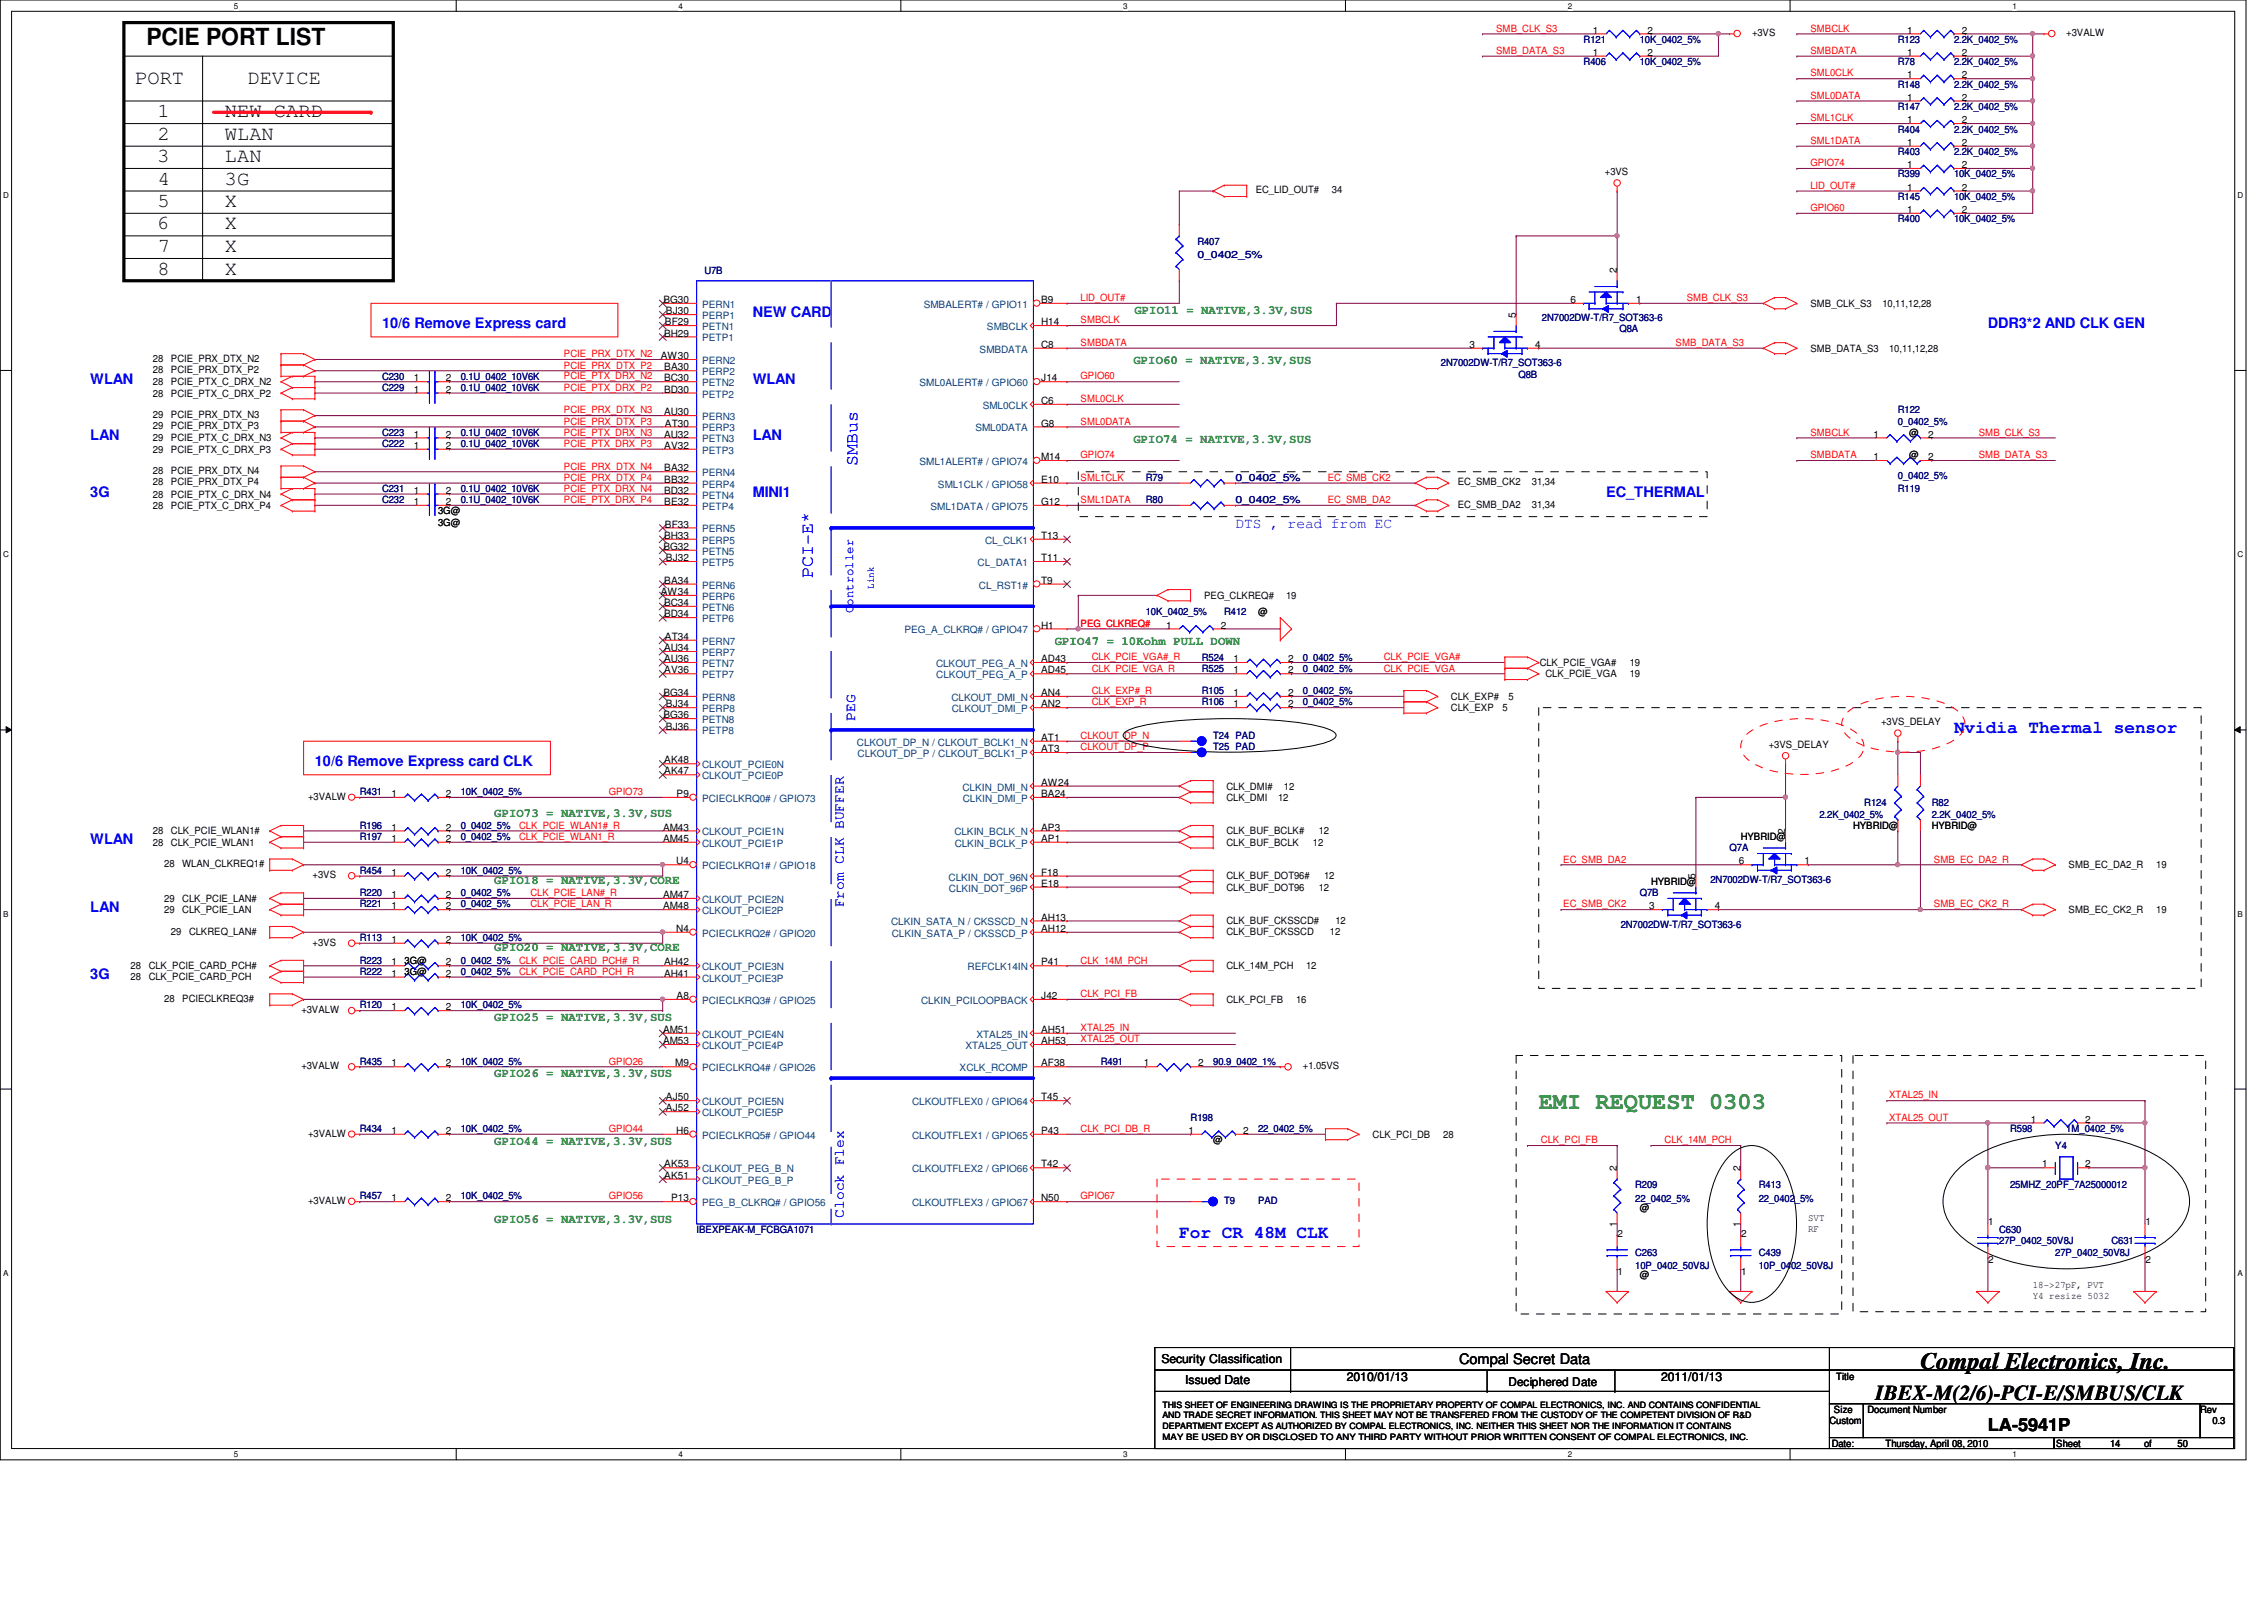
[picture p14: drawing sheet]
<svg xmlns="http://www.w3.org/2000/svg" width="297mm" height="210mm" viewBox="0 0 297 210" stroke-linecap="round" stroke-linejoin="round" font-family="sans-serif">
<defs><g id="words">
<g font-size="3.1">
<text x="19.2" y="5.8">PCIE PORT LIST</text>
<text x="252" y="179.6">Compal Electronics, Inc.</text>
</g>
<text font-size="3.1" fill="#008000" x="201.9" y="145.5">EMI REQUEST 0303</text>
<text font-size="2.8" x="246.1" y="183.7">IBEX-M(2/6)-PCI-E/SMBUS/CLK</text>
<g font-size="2.6">
<text x="17.7" y="11">PORT</text>
<text x="32.5" y="11">DEVICE</text>
<text x="20.7" y="15.4">1</text>
<text x="29.5" y="15.4">NEW CARD</text>
<text x="20.7" y="21.3">3</text>
<text x="20.7" y="18.3">2</text>
<text x="29.5" y="18.3">WLAN</text>
<text x="29.5" y="21.3">LAN</text>
<text x="20.7" y="27.2">5</text>
<text x="20.7" y="24.2">4</text>
<text x="29.5" y="24.2">3G</text>
<text x="29.5" y="27.2">X</text>
<text x="20.7" y="30.1">6</text>
<text x="20.7" y="33.1">7</text>
<text x="29.5" y="30.1">X</text>
<text x="29.5" y="33.1">X</text>
<text x="20.7" y="36">8</text>
<text x="29.5" y="36">X</text>
</g>
<g font-size="2.3" fill="#00f">
<text x="112.5" y="61.1" transform="rotate(-90 112.5 61.1)">SMBus</text>
<text x="106.6" y="75.9" transform="rotate(-90 106.6 75.9)">PCI-E*</text>
<text x="256.4" y="96.2">Nvidia Thermal sensor</text>
<text x="154.7" y="162.5">For CR 48M CLK</text>
</g>
<text font-size="2.3" x="260.8" y="187.8">LA-5941P</text>
<g font-size="1.9" fill="#00f">
<text x="98.8" y="41.6">NEW CARD</text>
<text x="50.1" y="43.1">10/6 Remove Express card</text>
<text x="260.8" y="43.1">DDR3*2 AND CLK GEN</text>
<text x="11.8" y="50.4">WLAN</text>
<text x="98.8" y="50.4">WLAN</text>
<text x="11.8" y="57.8">LAN</text>
<text x="98.8" y="57.8">LAN</text>
<text x="11.8" y="65.2">3G</text>
<text x="98.8" y="65.2">MINI1</text>
<text x="210.7" y="65.2">EC_THERMAL</text>
<text x="162.1" y="69.3">DTS , read from EC</text>
<text x="112.2" y="94.6" transform="rotate(-90 112.2 94.6)">PEG</text>
<text x="41.3" y="100.5">10/6 Remove Express card CLK</text>
<text x="11.8" y="110.8">WLAN</text>
<text x="11.8" y="119.6">LAN</text>
<text x="110.7" y="119" transform="rotate(-90 110.7 119)">From CLK BUFFER</text>
<text x="11.8" y="128.5">3G</text>
<text x="110.7" y="159.7" transform="rotate(-90 110.7 159.7)">Clock Flex</text>
</g>
<text font-size="1.9" x="191.4" y="178.9">Compal Secret Data</text>
<g font-size="1.6" fill="#008000">
<text x="148.8" y="41.1">GPIO11 = NATIVE,3.3V,SUS</text>
<text x="148.7" y="47.8">GPIO60 = NATIVE,3.3V,SUS</text>
<text x="148.7" y="58.1">GPIO74 = NATIVE,3.3V,SUS</text>
<text x="138.4" y="84.6">GPIO47 = 10Kohm PULL DOWN</text>
<text x="64.9" y="107.1">GPIO73 = NATIVE,3.3V,SUS</text>
<text x="64.9" y="116">GPIO18 = NATIVE,3.3V,CORE</text>
<text x="64.9" y="124.8">GPIO20 = NATIVE,3.3V,CORE</text>
<text x="64.9" y="133.9">GPIO25 = NATIVE,3.3V,SUS</text>
<text x="64.9" y="141.3">GPIO26 = NATIVE,3.3V,SUS</text>
<text x="64.9" y="150.2">GPIO44 = NATIVE,3.3V,SUS</text>
<text x="64.9" y="160.5">GPIO56 = NATIVE,3.3V,SUS</text>
</g>
<text font-size="1.6" fill="#00f" x="111.9" y="80.4" transform="rotate(-90 111.9 80.4)">Controller</text>
<g font-size="1.6">
<text x="152.4" y="178.8">Security Classification</text>
<text x="155.5" y="181.6">Issued Date</text>
<text x="176.7" y="181.2">2010/01/13</text>
<text x="197.9" y="181.8">Deciphered Date</text>
<text x="217.9" y="181.2">2011/01/13</text>
</g>
<g font-size="1.3" fill="#f00">
<text x="196.3" y="4.1">SMB_CLK_S3</text>
<text x="237.5" y="4.1">SMBCLK</text>
<text x="196.3" y="7.1">SMB_DATA_S3</text>
<text x="237.5" y="7.1">SMBDATA</text>
<text x="237.5" y="10">SML0CLK</text>
<text x="237.5" y="15.9">SML1CLK</text>
<text x="237.5" y="13">SML0DATA</text>
<text x="237.5" y="18.9">SML1DATA</text>
<text x="237.5" y="21.8">GPIO74</text>
<text x="237.5" y="24.8">LID_OUT#</text>
<text x="237.5" y="27.7">GPIO60</text>
<text x="141.8" y="39.5">LID_OUT#</text>
<text x="221.3" y="39.5">SMB_CLK_S3</text>
<text x="74" y="46.9">PCIE_PRX_DTX_N2</text>
<text x="141.8" y="42.4">SMBCLK</text>
<text x="141.8" y="45.4">SMBDATA</text>
<text x="219.8" y="45.4">SMB_DATA_S3</text>
<text x="74" y="51.3">PCIE_PTX_DRX_P2</text>
<text x="74" y="49.8">PCIE_PTX_DRX_N2</text>
<text x="74" y="48.3">PCIE_PRX_DTX_P2</text>
<text x="141.8" y="49.8">GPIO60</text>
<text x="141.8" y="52.7">SML0CLK</text>
<text x="74" y="58.6">PCIE_PTX_DRX_P3</text>
<text x="74" y="57.1">PCIE_PTX_DRX_N3</text>
<text x="74" y="55.7">PCIE_PRX_DTX_P3</text>
<text x="74" y="54.2">PCIE_PRX_DTX_N3</text>
<text x="141.8" y="55.7">SML0DATA</text>
<text x="237.5" y="57.1">SMBCLK</text>
<text x="259.6" y="57.1">SMB_CLK_S3</text>
<text x="74" y="66">PCIE_PTX_DRX_P4</text>
<text x="74" y="61.6">PCIE_PRX_DTX_N4</text>
<text x="74" y="63.1">PCIE_PRX_DTX_P4</text>
<text x="74" y="64.5">PCIE_PTX_DRX_N4</text>
<text x="141.8" y="60.1">GPIO74</text>
<text x="141.8" y="63.1">SML1CLK</text>
<text x="141.8" y="66">SML1DATA</text>
<text x="174.2" y="63.1">EC_SMB_CK2</text>
<text x="174.2" y="66">EC_SMB_DA2</text>
<text x="237.5" y="60.1">SMBDATA</text>
<text x="259.6" y="60.1">SMB_DATA_S3</text>
<text x="141.8" y="82.2">PEG_CLKREQ#</text>
<text x="143.3" y="86.6">CLK_PCIE_VGA#_R</text>
<text x="143.3" y="88.1">CLK_PCIE_VGA_R</text>
<text x="181.6" y="86.6">CLK_PCIE_VGA#</text>
<text x="181.6" y="88.1">CLK_PCIE_VGA</text>
<text x="143.3" y="91.1">CLK_EXP#_R</text>
<text x="143.3" y="92.5">CLK_EXP_R</text>
<text x="141.8" y="96.9">CLKOUT_DP_N</text>
<text x="141.8" y="98.4">CLKOUT_DP_P</text>
<text x="79.9" y="104.3">GPIO73</text>
<text x="68.1" y="110.2">CLK_PCIE_WLAN1_R</text>
<text x="68.1" y="108.7">CLK_PCIE_WLAN1#_R</text>
<text x="205.1" y="113.2">EC_SMB_DA2</text>
<text x="253.7" y="113.2">SMB_EC_DA2_R</text>
<text x="69.6" y="119">CLK_PCIE_LAN_R</text>
<text x="69.6" y="117.6">CLK_PCIE_LAN#_R</text>
<text x="205.1" y="119">EC_SMB_CK2</text>
<text x="253.7" y="119">SMB_EC_CK2_R</text>
<text x="68.1" y="126.4">CLK_PCIE_CARD_PCH#_R</text>
<text x="68.1" y="127.9">CLK_PCIE_CARD_PCH_R</text>
<text x="141.8" y="126.4">CLK_14M_PCH</text>
<text x="141.8" y="130.8">CLK_PCI_FB</text>
<text x="141.8" y="135.3">XTAL25_IN</text>
<text x="141.8" y="136.7">XTAL25_OUT</text>
<text x="79.9" y="139.7">GPIO26</text>
<text x="79.9" y="148.5">GPIO44</text>
<text x="141.8" y="148.5">CLK_PCI_DB_R</text>
<text x="202.2" y="150">CLK_PCI_FB</text>
<text x="218.4" y="150">CLK_14M_PCH</text>
<text x="247.9" y="144.1">XTAL25_IN</text>
<text x="247.9" y="147">XTAL25_OUT</text>
<text x="79.9" y="157.4">GPIO56</text>
<text x="141.8" y="157.4">GPIO67</text>
</g>
<g font-size="1.3" fill="#000080">
<text x="207.8" y="5.6">R121</text>
<text x="215.1" y="5.6">10K_0402_5%</text>
<text x="249" y="5.6">R123</text>
<text x="256.4" y="5.6">2.2K_0402_5%</text>
<text x="207.8" y="8.6">R406</text>
<text x="215.1" y="8.6">10K_0402_5%</text>
<text x="249" y="8.6">R78</text>
<text x="249" y="11.5">R148</text>
<text x="256.4" y="8.6">2.2K_0402_5%</text>
<text x="256.4" y="11.5">2.2K_0402_5%</text>
<text x="249" y="14.4">R147</text>
<text x="249" y="17.4">R404</text>
<text x="256.4" y="14.4">2.2K_0402_5%</text>
<text x="256.4" y="17.4">2.2K_0402_5%</text>
<text x="249" y="23.3">R399</text>
<text x="249" y="20.4">R403</text>
<text x="256.4" y="23.3">10K_0402_5%</text>
<text x="256.4" y="20.4">2.2K_0402_5%</text>
<text x="249" y="29.2">R400</text>
<text x="249" y="26.2">R145</text>
<text x="256.4" y="29.2">10K_0402_5%</text>
<text x="256.4" y="26.2">10K_0402_5%</text>
<text x="92.4" y="35.9">U7B</text>
<text x="157.1" y="32.1">R407</text>
<text x="157.1" y="33.9">0_0402_5%</text>
<text x="202.3" y="42.2">2N7002DW-T/R7_SOT363-6</text>
<text x="212.5" y="43.6">Q8A</text>
<text x="50.1" y="49.8">C230</text>
<text x="50.1" y="51.3">C229</text>
<text x="60.4" y="49.8">0.1U_0402_10V6K</text>
<text x="60.4" y="51.3">0.1U_0402_10V6K</text>
<text x="189.1" y="48">2N7002DW-T/R7_SOT363-6</text>
<text x="199.2" y="49.5">Q8B</text>
<text x="50.1" y="57.2">C223</text>
<text x="50.1" y="58.6">C222</text>
<text x="60.4" y="57.2">0.1U_0402_10V6K</text>
<text x="60.4" y="58.6">0.1U_0402_10V6K</text>
<text x="249" y="54.2">R122</text>
<text x="249" y="55.7">0_0402_5%</text>
<text x="50.1" y="64.6">C231</text>
<text x="50.1" y="66">C232</text>
<text x="60.4" y="64.6">0.1U_0402_10V6K</text>
<text x="60.4" y="66">0.1U_0402_10V6K</text>
<text x="150.3" y="63.1">R79</text>
<text x="150.3" y="66">R80</text>
<text x="162.1" y="63.1">0_0402_5%</text>
<text x="162.1" y="66">0_0402_5%</text>
<text x="249" y="64.6">R119</text>
<text x="249" y="62.8">0_0402_5%</text>
<text x="150.3" y="80.7">10K_0402_5%</text>
<text x="160.6" y="80.7">R412</text>
<text x="157.7" y="88.1">R525</text>
<text x="157.7" y="86.7">R524</text>
<text x="170.9" y="88.1">0_0402_5%</text>
<text x="170.9" y="86.7">0_0402_5%</text>
<text x="157.7" y="91.1">R105</text>
<text x="157.7" y="92.5">R106</text>
<text x="170.9" y="91.1">0_0402_5%</text>
<text x="170.9" y="92.5">0_0402_5%</text>
<text x="159.2" y="96.9">T24 PAD</text>
<text x="159.2" y="98.4">T25 PAD</text>
<text x="47.2" y="104.3">R431</text>
<text x="60.4" y="104.3">10K_0402_5%</text>
<text x="238.7" y="107.3">2.2K_0402_5%</text>
<text x="244.6" y="105.8">R124</text>
<text x="253.4" y="105.8">R82</text>
<text x="253.4" y="107.3">2.2K_0402_5%</text>
<text x="47.2" y="110.2">R197</text>
<text x="47.2" y="108.8">R196</text>
<text x="60.4" y="110.2">0_0402_5%</text>
<text x="60.4" y="108.8">0_0402_5%</text>
<text x="226.9" y="111.7">Q7A</text>
<text x="47.2" y="114.6">R454</text>
<text x="47.2" y="119">R221</text>
<text x="47.2" y="117.6">R220</text>
<text x="60.4" y="114.6">10K_0402_5%</text>
<text x="60.4" y="119">0_0402_5%</text>
<text x="60.4" y="117.6">0_0402_5%</text>
<text x="215.1" y="117.6">Q7B</text>
<text x="224.4" y="115.8">2N7002DW-T/R7_SOT363-6</text>
<text x="47.2" y="123.5">R113</text>
<text x="60.4" y="123.5">10K_0402_5%</text>
<text x="212.6" y="121.7">2N7002DW-T/R7_SOT363-6</text>
<text x="47.2" y="127.9">R222</text>
<text x="47.2" y="126.4">R223</text>
<text x="60.4" y="127.9">0_0402_5%</text>
<text x="60.4" y="126.4">0_0402_5%</text>
<text x="47.2" y="132.3">R120</text>
<text x="60.4" y="132.3">10K_0402_5%</text>
<text x="47.2" y="139.7">R435</text>
<text x="60.4" y="139.7">10K_0402_5%</text>
<text x="144.4" y="139.7">R491</text>
<text x="159.2" y="139.7">90.9_0402_1%</text>
<text x="47.2" y="148.5">R434</text>
<text x="60.4" y="148.5">10K_0402_5%</text>
<text x="156.2" y="147">R198</text>
<text x="165.1" y="148.5">22_0402_5%</text>
<text x="263.7" y="148.5">R598</text>
<text x="271.1" y="148.5">1M_0402_5%</text>
<text x="214.5" y="155.9">R209</text>
<text x="230.8" y="155.9">R413</text>
<text x="263.7" y="155.9">25MHZ_20PF_7A25000012</text>
<text x="269.7" y="150.7">Y4</text>
<text x="47.2" y="157.4">R457</text>
<text x="60.4" y="157.4">10K_0402_5%</text>
<text x="91.4" y="161.8">IBEXPEAK-M_FCBGA1071</text>
<text x="160.6" y="157.9">T9</text>
<text x="165.1" y="157.9">PAD</text>
<text x="214.5" y="157.6">22_0402_5%</text>
<text x="230.8" y="157.6">22_0402_5%</text>
<text x="262.3" y="161.8">C630</text>
<text x="214.5" y="164.7">C263</text>
<text x="214.5" y="166.5">10P_0402_50V8J</text>
<text x="230.8" y="164.7">C439</text>
<text x="230.8" y="166.5">10P_0402_50V8J</text>
<text x="262.3" y="163.2">27P_0402_50V8J</text>
<text x="269.7" y="164.7">27P_0402_50V8J</text>
<text x="277" y="163.2">C631</text>
</g>
<g font-size="1.3">
<text x="209" y="4.4">1</text>
<text x="216.2" y="4.4">2</text>
<text x="229.9" y="4.7">+3VS</text>
<text x="250.2" y="4.4">1</text>
<text x="257.4" y="4.4">2</text>
<text x="271.1" y="4.7">+3VALW</text>
<text x="209" y="7.3">1</text>
<text x="216.2" y="7.3">2</text>
<text x="250.2" y="7.3">1</text>
<text x="250.2" y="10.3">1</text>
<text x="257.4" y="7.3">2</text>
<text x="257.4" y="10.3">2</text>
<text x="250.2" y="13.2">1</text>
<text x="250.2" y="16.2">1</text>
<text x="257.4" y="13.2">2</text>
<text x="257.4" y="16.2">2</text>
<text x="210.6" y="23">+3VS</text>
<text x="250.2" y="22.1">1</text>
<text x="250.2" y="19.1">1</text>
<text x="257.4" y="22.1">2</text>
<text x="257.4" y="19.1">2</text>
<text x="164.8" y="25.4">EC_LID_OUT#</text>
<text x="174.7" y="25.4">34</text>
<text x="250.2" y="27.9">1</text>
<text x="250.2" y="25">1</text>
<text x="257.4" y="27.9">2</text>
<text x="257.4" y="25">2</text>
<text x="212.1" y="35.8" transform="rotate(-90 212.1 35.8)">2</text>
<text x="87" y="39.8">BG30</text>
<text x="87.4" y="41.2">BJ30</text>
<text x="136.6" y="39.8">B9</text>
<text x="198.9" y="41.7" transform="rotate(-90 198.9 41.7)">5</text>
<text x="206" y="39.8">6</text>
<text x="214.7" y="39.8">1</text>
<text x="237.5" y="40.2">SMB_CLK_S3</text>
<text x="247" y="40.2">10,11,12,28</text>
<text x="20.1" y="47.5">28</text>
<text x="22.4" y="47.5">PCIE_PRX_DTX_N2</text>
<text x="86.7" y="47.1">AW30</text>
<text x="87.1" y="44.2">BH29</text>
<text x="87.2" y="42.7">BF29</text>
<text x="136.6" y="42.7">H14</text>
<text x="136.6" y="45.6">C8</text>
<text x="192.8" y="45.6">3</text>
<text x="201.4" y="45.6">4</text>
<text x="237.5" y="46.1">SMB_DATA_S3</text>
<text x="247.9" y="46.1">10,11,12,28</text>
<text x="20.1" y="52">28</text>
<text x="20.1" y="50.5">28</text>
<text x="20.1" y="48.9">28</text>
<text x="22.4" y="52">PCIE_PTX_C_DRX_P2</text>
<text x="22.4" y="50.5">PCIE_PTX_C_DRX_N2</text>
<text x="22.4" y="48.9">PCIE_PRX_DTX_P2</text>
<text x="54.3" y="50">1</text>
<text x="54.3" y="51.5">1</text>
<text x="58.5" y="50">2</text>
<text x="58.5" y="51.5">2</text>
<text x="87.1" y="50">BC30</text>
<text x="87.1" y="51.5">BD30</text>
<text x="87.2" y="48.6">BA30</text>
<text x="136.6" y="53">C6</text>
<text x="136.6" y="50">J14</text>
<text x="20.1" y="59.4">29</text>
<text x="20.1" y="54.8">29</text>
<text x="20.1" y="57.9">29</text>
<text x="20.1" y="56.3">29</text>
<text x="22.4" y="59.4">PCIE_PTX_C_DRX_P3</text>
<text x="22.4" y="54.8">PCIE_PRX_DTX_N3</text>
<text x="22.4" y="57.9">PCIE_PTX_C_DRX_N3</text>
<text x="22.4" y="56.3">PCIE_PRX_DTX_P3</text>
<text x="54.3" y="57.4">1</text>
<text x="54.3" y="58.9">1</text>
<text x="58.5" y="57.4">2</text>
<text x="58.5" y="58.9">2</text>
<text x="87.1" y="54.5">AU30</text>
<text x="87.1" y="57.4">AU32</text>
<text x="87.2" y="58.9">AV32</text>
<text x="87.2" y="56">AT30</text>
<text x="136.6" y="56">G8</text>
<text x="245.8" y="57.4">1</text>
<text x="250.5" y="57.2">@</text>
<text x="253" y="57.4">2</text>
<text x="20.1" y="65.3">28</text>
<text x="20.1" y="62.2">28</text>
<text x="20.1" y="63.7">28</text>
<text x="22.4" y="65.3">PCIE_PTX_C_DRX_N4</text>
<text x="22.4" y="62.2">PCIE_PRX_DTX_N4</text>
<text x="22.4" y="63.7">PCIE_PRX_DTX_P4</text>
<text x="54.3" y="64.8">1</text>
<text x="58.5" y="64.8">2</text>
<text x="87.1" y="64.8">BD32</text>
<text x="87.2" y="61.8">BA32</text>
<text x="87.2" y="63.3">BB32</text>
<text x="136.6" y="60.4">M14</text>
<text x="136.6" y="63.3">E10</text>
<text x="191.3" y="63.7">EC_SMB_CK2</text>
<text x="201" y="63.7">31,34</text>
<text x="245.8" y="60.4">1</text>
<text x="250.5" y="60.1">@</text>
<text x="253" y="60.4">2</text>
<text x="20.1" y="66.8">28</text>
<text x="22.4" y="66.8">PCIE_PTX_C_DRX_P4</text>
<text x="54.3" y="66.3">1</text>
<text x="57.5" y="67.5">3G@</text>
<text x="57.5" y="69">3G@</text>
<text x="58.5" y="66.3">2</text>
<text x="87.1" y="70.7">BH33</text>
<text x="87.2" y="66.3">BE32</text>
<text x="87.2" y="69.2">BF33</text>
<text x="136.6" y="70.7">T13</text>
<text x="136.6" y="66.3">G12</text>
<text x="191.3" y="66.6">EC_SMB_DA2</text>
<text x="201" y="66.6">31,34</text>
<text x="87" y="72.1">BG32</text>
<text x="87.2" y="76.6">BA34</text>
<text x="87.4" y="73.6">BJ32</text>
<text x="136.6" y="73.6">T11</text>
<text x="136.6" y="76.6">T9</text>
<text x="86.7" y="78.1">AW34</text>
<text x="87.1" y="79.5">BC34</text>
<text x="87.1" y="81">BD34</text>
<text x="87.2" y="83.9">AT34</text>
<text x="136.6" y="82.5">H1</text>
<text x="153" y="82.5">1</text>
<text x="158" y="78.5">PEG_CLKREQ#</text>
<text x="160.2" y="82.5">2</text>
<text x="165.1" y="80.7">@</text>
<text x="168.7" y="78.5">19</text>
<text x="87.1" y="85.4">AU34</text>
<text x="87.1" y="86.9">AU36</text>
<text x="87.2" y="88.3">AV36</text>
<text x="136.6" y="86.9">AD43</text>
<text x="136.6" y="88.3">AD45</text>
<text x="161.8" y="88.3">1</text>
<text x="161.8" y="86.9">1</text>
<text x="169" y="88.3">2</text>
<text x="169" y="86.9">2</text>
<text x="202" y="87.4">CLK_PCIE_VGA#</text>
<text x="202.8" y="88.9">CLK_PCIE_VGA</text>
<text x="213.8" y="88.9">19</text>
<text x="213.8" y="87.4">19</text>
<text x="87" y="91.3">BG34</text>
<text x="87" y="94.2">BG36</text>
<text x="87.4" y="92.8">BJ34</text>
<text x="87.4" y="95.7">BJ36</text>
<text x="136.6" y="91.3">AN4</text>
<text x="136.6" y="92.8">AN2</text>
<text x="161.8" y="91.3">1</text>
<text x="161.8" y="92.8">1</text>
<text x="169" y="91.3">2</text>
<text x="169" y="92.8">2</text>
<text x="190.4" y="93.3">CLK_EXP</text>
<text x="190.4" y="91.8">CLK_EXP#</text>
<text x="197.1" y="93.3">5</text>
<text x="197.9" y="91.8">5</text>
<text x="246.8" y="95.2">+3VS_DELAY</text>
<text x="87.2" y="100.2">AK48</text>
<text x="87.2" y="101.6">AK47</text>
<text x="136.6" y="98.7">AT3</text>
<text x="136.6" y="97.2">AT1</text>
<text x="232.1" y="98.1">+3VS_DELAY</text>
<text x="40.4" y="104.9">+3VALW</text>
<text x="51.3" y="104.6">1</text>
<text x="58.5" y="104.6">2</text>
<text x="88.8" y="104.6">P9</text>
<text x="136.6" y="103.1">AW24</text>
<text x="136.6" y="104.6">BA24</text>
<text x="160.9" y="103.6">CLK_DMI#</text>
<text x="160.9" y="105.1">CLK_DMI</text>
<text x="167.7" y="105.1">12</text>
<text x="168.4" y="103.6">12</text>
<text x="20.1" y="111">28</text>
<text x="20.1" y="109.5">28</text>
<text x="21.5" y="113.7">28</text>
<text x="22.4" y="111">CLK_PCIE_WLAN1</text>
<text x="22.4" y="109.5">CLK_PCIE_WLAN1#</text>
<text x="23.9" y="113.7">WLAN_CLKREQ1#</text>
<text x="51.3" y="110.4">1</text>
<text x="51.3" y="109">1</text>
<text x="58.5" y="110.4">2</text>
<text x="58.5" y="109">2</text>
<text x="87" y="109">AM43</text>
<text x="87" y="110.4">AM45</text>
<text x="88.7" y="113.4">U4</text>
<text x="136.6" y="109">AP3</text>
<text x="136.6" y="110.4">AP1</text>
<text x="160.9" y="111">CLK_BUF_BCLK</text>
<text x="160.9" y="109.5">CLK_BUF_BCLK#</text>
<text x="172.3" y="111">12</text>
<text x="173" y="109.5">12</text>
<text x="228.1" y="113.4">6</text>
<text x="228.4" y="110.2">HYBRID@</text>
<text x="234.2" y="109.5" transform="rotate(-90 234.2 109.5)">2</text>
<text x="236.8" y="113.4">1</text>
<text x="243.1" y="108.8">HYBRID@</text>
<text x="253.4" y="108.8">HYBRID@</text>
<text x="271.4" y="113.9">SMB_EC_DA2_R</text>
<text x="282.9" y="113.9">19</text>
<text x="21.5" y="119.8">29</text>
<text x="21.5" y="118.3">29</text>
<text x="23.9" y="119.8">CLK_PCIE_LAN</text>
<text x="23.9" y="118.3">CLK_PCIE_LAN#</text>
<text x="41" y="115.2">+3VS</text>
<text x="51.3" y="114.9">1</text>
<text x="51.3" y="119.3">1</text>
<text x="51.3" y="117.8">1</text>
<text x="58.5" y="114.9">2</text>
<text x="58.5" y="119.3">2</text>
<text x="58.5" y="117.8">2</text>
<text x="87" y="117.8">AM47</text>
<text x="87" y="119.3">AM48</text>
<text x="136.6" y="114.9">F18</text>
<text x="136.6" y="116.3">E18</text>
<text x="160.9" y="116.8">CLK_BUF_DOT96</text>
<text x="160.9" y="115.4">CLK_BUF_DOT96#</text>
<text x="173" y="116.8">12</text>
<text x="173.7" y="115.4">12</text>
<text x="216.4" y="119.3">3</text>
<text x="216.6" y="116.1">HYBRID@</text>
<text x="222.5" y="115.4" transform="rotate(-90 222.5 115.4)">5</text>
<text x="225" y="119.3">4</text>
<text x="271.4" y="119.8">SMB_EC_CK2_R</text>
<text x="282.9" y="119.8">19</text>
<text x="22.4" y="122.7">29</text>
<text x="24.8" y="122.7">CLKREQ_LAN#</text>
<text x="41" y="124.1">+3VS</text>
<text x="51.3" y="123.7">1</text>
<text x="58.5" y="123.7">2</text>
<text x="88.7" y="122.3">N4</text>
<text x="136.6" y="120.8">AH13</text>
<text x="136.6" y="122.3">AH12</text>
<text x="160.9" y="122.7">CLK_BUF_CKSSCD</text>
<text x="160.9" y="121.2">CLK_BUF_CKSSCD#</text>
<text x="174.5" y="122.7">12</text>
<text x="175.2" y="121.2">12</text>
<text x="17.1" y="127.2">28</text>
<text x="17.1" y="128.6">28</text>
<text x="19.5" y="127.2">CLK_PCIE_CARD_PCH#</text>
<text x="19.5" y="128.6">CLK_PCIE_CARD_PCH</text>
<text x="21.5" y="131.4">28</text>
<text x="23.9" y="131.4">PCIECLKREQ3#</text>
<text x="51.3" y="128.1">1</text>
<text x="51.3" y="126.7">1</text>
<text x="53.1" y="127.9">3G@</text>
<text x="53.1" y="126.4">3G@</text>
<text x="58.5" y="128.1">2</text>
<text x="58.5" y="126.7">2</text>
<text x="87.1" y="126.7">AH42</text>
<text x="87.1" y="128.1">AH41</text>
<text x="88.8" y="131.1">A8</text>
<text x="136.6" y="126.7">P41</text>
<text x="136.6" y="131.1">J42</text>
<text x="160.9" y="127.2">CLK_14M_PCH</text>
<text x="160.9" y="131.6">CLK_PCI_FB</text>
<text x="170" y="131.6">16</text>
<text x="171.4" y="127.2">12</text>
<text x="39.5" y="132.9">+3VALW</text>
<text x="51.3" y="132.5">1</text>
<text x="58.5" y="132.5">2</text>
<text x="87" y="135.5">AM51</text>
<text x="87" y="137">AM53</text>
<text x="136.6" y="135.5">AH51</text>
<text x="136.6" y="137">AH53</text>
<text x="39.5" y="140.3">+3VALW</text>
<text x="51.3" y="139.9">1</text>
<text x="58.5" y="139.9">2</text>
<text x="88.6" y="139.9">M9</text>
<text x="136.6" y="139.9">AF38</text>
<text x="150.1" y="139.9">1</text>
<text x="157.2" y="139.9">2</text>
<text x="170.9" y="140.3">+1.05VS</text>
<text x="40.4" y="149.1">+3VALW</text>
<text x="51.3" y="148.8">1</text>
<text x="58.5" y="148.8">2</text>
<text x="87.4" y="144.4">AJ50</text>
<text x="87.4" y="145.8">AJ52</text>
<text x="88.7" y="148.8">H6</text>
<text x="136.6" y="144.4">T45</text>
<text x="136.6" y="148.8">P43</text>
<text x="156" y="148.8">1</text>
<text x="159.2" y="150">@</text>
<text x="163.1" y="148.8">2</text>
<text x="180.1" y="149.3">CLK_PCI_DB</text>
<text x="189.4" y="149.3">28</text>
<text x="266.4" y="147.3">1</text>
<text x="273.6" y="147.3">2</text>
<text x="87.2" y="154.6">AK51</text>
<text x="87.2" y="153.2">AK53</text>
<text x="136.6" y="153.2">T42</text>
<text x="212.1" y="153.7" transform="rotate(-90 212.1 153.7)">2</text>
<text x="228.3" y="153.7" transform="rotate(-90 228.3 153.7)">2</text>
<text x="267.9" y="153.2">1</text>
<text x="273.6" y="153.2">2</text>
<text x="40.4" y="157.9">+3VALW</text>
<text x="51.3" y="157.6">1</text>
<text x="58.5" y="157.6">2</text>
<text x="88" y="157.6">P13</text>
<text x="136.6" y="157.6">N50</text>
<text x="212.1" y="160.9" transform="rotate(-90 212.1 160.9)">1</text>
<text x="215.1" y="158.8">@</text>
<text x="228.3" y="160.9" transform="rotate(-90 228.3 160.9)">1</text>
<text x="237.2" y="160.2">SVT</text>
<text x="237.2" y="161.6">RF</text>
<text x="260.9" y="160.7">1</text>
<text x="281.5" y="160.7">1</text>
<text x="212.2" y="167.2">1</text>
<text x="212.2" y="162.2">2</text>
<text x="215.1" y="167.7">@</text>
<text x="228.4" y="167.2">1</text>
<text x="228.4" y="162.2">2</text>
<text x="260.9" y="165.7">2</text>
<text x="281.5" y="165.7">2</text>
<text x="266.7" y="169">18-&gt;27pF, PVT</text>
<text x="266.7" y="170.4">Y4 resize 5032</text>
<text x="240.6" y="185.3">Size</text>
<text x="240.9" y="181.1">Title</text>
<text x="245" y="185.3">Document Number</text>
<text x="288.7" y="185.3">Rev</text>
<text x="240" y="186.8">Custom</text>
<text x="240.3" y="189.8">Date:</text>
<text x="247.4" y="189.8">Thursday, April 08, 2010</text>
<text x="269.8" y="189.8">Sheet</text>
<text x="276.9" y="189.8">14</text>
<text x="281.3" y="189.8">of</text>
<text x="285.7" y="189.8">50</text>
<text x="290.3" y="186.8">0.3</text>
</g>
<g font-size="1.3" fill="#004080">
<text x="92.1" y="40.4">PERN1</text>
<text x="92.1" y="41.9">PERP1</text>
<text x="121.2" y="40.4">SMBALERT# / GPIO11</text>
<text x="92.1" y="47.8">PERN2</text>
<text x="92.1" y="43.3">PETN1</text>
<text x="92.1" y="44.8">PETP1</text>
<text x="128.5" y="46.3">SMBDATA</text>
<text x="129.5" y="43.3">SMBCLK</text>
<text x="92.1" y="49.2">PERP2</text>
<text x="92.1" y="50.7">PETN2</text>
<text x="92.1" y="52.2">PETP2</text>
<text x="120.6" y="50.7">SML0ALERT# / GPIO60</text>
<text x="128.9" y="53.6">SML0CLK</text>
<text x="92.1" y="55.1">PERN3</text>
<text x="92.1" y="56.6">PERP3</text>
<text x="92.1" y="58">PETN3</text>
<text x="92.1" y="59.5">PETP3</text>
<text x="128" y="56.6">SML0DATA</text>
<text x="92.1" y="62.5">PERN4</text>
<text x="92.1" y="64">PERP4</text>
<text x="92.1" y="65.4">PETN4</text>
<text x="120.6" y="61">SML1ALERT# / GPIO74</text>
<text x="123.1" y="64">SML1CLK / GPIO58</text>
<text x="92.1" y="69.8">PERN5</text>
<text x="92.1" y="71.3">PERP5</text>
<text x="92.1" y="66.9">PETP4</text>
<text x="122.1" y="66.9">SML1DATA / GPIO75</text>
<text x="129.2" y="71.3">CL_CLK1</text>
<text x="92.1" y="77.2">PERN6</text>
<text x="92.1" y="72.8">PETN5</text>
<text x="92.1" y="74.3">PETP5</text>
<text x="128.3" y="74.3">CL_DATA1</text>
<text x="128.4" y="77.2">CL_RST1#</text>
<text x="92.1" y="78.7">PERP6</text>
<text x="92.1" y="80.1">PETN6</text>
<text x="92.1" y="81.6">PETP6</text>
<text x="118.7" y="83.1">PEG_A_CLKRQ# / GPIO47</text>
<text x="92.1" y="84.6">PERN7</text>
<text x="92.1" y="86.1">PERP7</text>
<text x="92.1" y="87.5">PETN7</text>
<text x="92.1" y="89">PETP7</text>
<text x="122.8" y="87.5">CLKOUT_PEG_A_N</text>
<text x="122.8" y="89">CLKOUT_PEG_A_P</text>
<text x="92.1" y="91.9">PERN8</text>
<text x="92.1" y="93.4">PERP8</text>
<text x="92.1" y="94.9">PETN8</text>
<text x="124.8" y="91.9">CLKOUT_DMI_N</text>
<text x="124.9" y="93.4">CLKOUT_DMI_P</text>
<text x="92.1" y="96.4">PETP8</text>
<text x="92.1" y="100.8">CLKOUT_PCIE0N</text>
<text x="112.4" y="97.8">CLKOUT_DP_N / CLKOUT_BCLK1_N</text>
<text x="112.5" y="99.3">CLKOUT_DP_P / CLKOUT_BCLK1_P</text>
<text x="92.1" y="102.2">CLKOUT_PCIE0P</text>
<text x="92.1" y="105.2">PCIECLKRQ0# / GPIO73</text>
<text x="126.3" y="103.7">CLKIN_DMI_N</text>
<text x="126.3" y="105.2">CLKIN_DMI_P</text>
<text x="92.1" y="109.6">CLKOUT_PCIE1N</text>
<text x="92.1" y="111.1">CLKOUT_PCIE1P</text>
<text x="125.2" y="109.6">CLKIN_BCLK_N</text>
<text x="125.3" y="111.1">CLKIN_BCLK_P</text>
<text x="92.1" y="118.4">CLKOUT_PCIE2N</text>
<text x="92.1" y="119.9">CLKOUT_PCIE2P</text>
<text x="92.1" y="114">PCIECLKRQ1# / GPIO18</text>
<text x="124.5" y="115.5">CLKIN_DOT_96N</text>
<text x="124.5" y="117">CLKIN_DOT_96P</text>
<text x="92.1" y="122.9">PCIECLKRQ2# / GPIO20</text>
<text x="116.9" y="121.4">CLKIN_SATA_N / CKSSCD_N</text>
<text x="117" y="122.9">CLKIN_SATA_P / CKSSCD_P</text>
<text x="92.1" y="127.3">CLKOUT_PCIE3N</text>
<text x="92.1" y="128.8">CLKOUT_PCIE3P</text>
<text x="92.1" y="131.7">PCIECLKRQ3# / GPIO25</text>
<text x="120.9" y="131.7">CLKIN_PCILOOPBACK</text>
<text x="127" y="127.3">REFCLK14IN</text>
<text x="92.1" y="136.1">CLKOUT_PCIE4N</text>
<text x="92.1" y="137.6">CLKOUT_PCIE4P</text>
<text x="126.7" y="137.6">XTAL25_OUT</text>
<text x="128.1" y="136.1">XTAL25_IN</text>
<text x="92.1" y="140.5">PCIECLKRQ4# / GPIO26</text>
<text x="125.9" y="140.5">XCLK_RCOMP</text>
<text x="92.1" y="145">CLKOUT_PCIE5N</text>
<text x="92.1" y="146.4">CLKOUT_PCIE5P</text>
<text x="92.1" y="149.4">PCIECLKRQ5# / GPIO44</text>
<text x="119.7" y="145">CLKOUTFLEX0 / GPIO64</text>
<text x="119.7" y="149.4">CLKOUTFLEX1 / GPIO65</text>
<text x="92.1" y="155.3">CLKOUT_PEG_B_P</text>
<text x="92.1" y="153.8">CLKOUT_PEG_B_N</text>
<text x="119.7" y="153.8">CLKOUTFLEX2 / GPIO66</text>
<text x="92.1" y="158.2">PEG_B_CLKRQ# / GPIO56</text>
<text x="119.7" y="158.2">CLKOUTFLEX3 / GPIO67</text>
</g>
<text font-size="1.3" fill="#00f" x="114.6" y="77.2" transform="rotate(-90 114.6 77.2)">Link</text>
<g font-size="1.1">
<text x="30.7" y="1.1">5</text>
<text x="89" y="1.1">4</text>
<text x="147.4" y="1.1">3</text>
<text x="205.7" y="1.1">2</text>
<text x="264" y="1.1">1</text>
<text x=".4" y="26">D</text>
<text x="293.6" y="26">D</text>
<text x=".4" y="73.1">C</text>
<text x="293.6" y="73.1">C</text>
<text x=".4" y="120.3">B</text>
<text x="293.6" y="120.3">B</text>
<text x=".4" y="167.4">A</text>
<text x="293.6" y="167.4">A</text>
<text x="152.5" y="184.7">THIS SHEET OF ENGINEERING DRAWING IS THE PROPRIETARY PROPERTY OF COMPAL ELECTRONICS, INC. AND CONTAINS CONFIDENTIAL</text>
<text x="30.7" y="191.2">5</text>
<text x="89" y="191.2">4</text>
<text x="147.4" y="191.2">3</text>
<text x="152.5" y="187.5">DEPARTMENT EXCEPT AS AUTHORIZED BY COMPAL ELECTRONICS, INC. NEITHER THIS SHEET NOR THE INFORMATION IT CONTAINS</text>
<text x="152.5" y="188.8">MAY BE USED BY OR DISCLOSED TO ANY THIRD PARTY WITHOUT PRIOR WRITTEN CONSENT OF COMPAL ELECTRONICS, INC.</text>
<text x="152.5" y="186.1">AND TRADE SECRET INFORMATION. THIS SHEET MAY NOT BE TRANSFERED FROM THE CUSTODY OF THE COMPETENT DIVISION OF R&amp;D</text>
<text x="205.7" y="191.2">2</text>
<text x="264" y="191.2">1</text>
</g>
</g></defs>
<path d="M0 0h294.7v191.5h-294.7zM1.5 1.5h291.7v188.5h-291.7z" fill="none" stroke="#000" stroke-width=".13"/>
<g fill="#fff">
<path d="M30.7 .2h.6v1.2h-.6z"/>
<path d="M30.7 190.2h.6v1.2h-.6z"/>
</g>
<path d="M59.9 0v1.5M59.9 190v1.5" fill="none" stroke="#000" stroke-width=".13"/>
<g fill="#fff">
<path d="M89 .2h.6v1.2h-.6z"/>
<path d="M89 190.2h.6v1.2h-.6z"/>
</g>
<path d="M118.2 0v1.5M118.2 190v1.5" fill="none" stroke="#000" stroke-width=".13"/>
<g fill="#fff">
<path d="M147.4 .2h.6v1.2h-.6z"/>
<path d="M147.4 190.2h.6v1.2h-.6z"/>
</g>
<path d="M176.5 0v1.5M176.5 190v1.5" fill="none" stroke="#000" stroke-width=".13"/>
<g fill="#fff">
<path d="M205.7 .2h.6v1.2h-.6z"/>
<path d="M205.7 190.2h.6v1.2h-.6z"/>
</g>
<path d="M234.9 0v1.5M234.9 190v1.5" fill="none" stroke="#000" stroke-width=".13"/>
<g fill="#fff">
<path d="M264 .2h.6v1.2h-.6z"/>
<path d="M264 190.2h.6v1.2h-.6z"/>
<path d="M.4 25h.8v1.2h-.8z"/>
<path d="M293.6 25h.7v1.2h-.7z"/>
<path d="M.4 72.1h.8v1.2h-.8z"/>
<path d="M293.6 72.1h.7v1.2h-.7z"/>
</g>
<path d="M0 48.6h1.5M293.2 48.6h1.5" fill="none" stroke="#000" stroke-width=".13"/>
<g fill="#fff">
<path d="M.4 119.3h.7v1.2h-.7z"/>
<path d="M293.6 119.3h.7v1.2h-.7z"/>
</g>
<path d="M0 95.8h1.5M.8 95.3l.7 .5-.7 .3zM293.2 95.8l.7-.5v.8zM293.2 95.8h1.5" fill="none" stroke="#000" stroke-width=".13"/>
<path d="M.8 95.3l.7 .5-.7 .3zM293.2 95.8l.7-.5v.8z" fill="#000"/>
<g fill="#fff">
<path d="M.4 166.4h.7v1.2h-.7z"/>
<path d="M293.6 166.4h.7v1.2h-.7z"/>
</g>
<path d="M0 142.9h1.5M293.2 142.9h1.5" fill="none" stroke="#000" stroke-width=".13"/>
<g fill="none" stroke="#800040" stroke-width=".13">
<path d="M39.8 110.5h.1M39.8 109h.1M39.8 113.5h.1M39.8 110.5h11.8M39.8 109h11.8M39.8 113.5h47.1M47.2 104.6h.1M47.2 104.6h4.4M59 104.6h.1M59 110.5h.1M59 109h.1M59 114.9h.1"/>
<path d="M59 104.6h27.9M59 110.5h27.9M59 109h27.9M86.9 113.5h.1M86.9 113.5v1.4h-27.9M47.2 132.6h.1M47.2 132.6h4.4M47.2 148.8h.1M47.2 157.6h.1M47.2 148.8h4.4M47.2 157.6h4.4M59 148.8h.1"/>
<path d="M59 157.6h.1M59 148.8h27.9M59 157.6h27.9"/>
</g>
<circle cx="86.9" cy="113.4" r=".29" fill="#f0f"/>
<circle cx="86.9" cy="113.4" r=".29" fill="none" stroke="#f0f" stroke-width=".13"/>
<g fill="none" stroke="#800040" stroke-width=".13">
<path d="M140 39.8h.1M140 39.8h14.7M41.3 57.4h.1M41.3 58.9h.1M41.3 56h.1M41.3 54.5h.1M41.3 50.1h.1M41.3 51.6h.1M41.3 48.6h.1M41.3 47.2h.1M41.3 58.9h13.3M41.3 57.4h13.3"/>
<path d="M41.3 56h45.6M41.3 54.5h45.6M41.3 51.6h13.3M41.3 50.1h13.3M41.3 48.6h45.6M41.3 47.2h45.6M59 58.9h.1M59 57.4h.1M59 51.6h.1M59 50.1h.1M59 58.9h27.9M59 57.4h27.9"/>
<path d="M59 51.6h27.9M59 50.1h27.9M140 42.7h.1M140 45.7h.1M140 50.1h.1M140 53h.1M140 56h.1M140 56h14.7M140 50.1h14.7M140 42.7h35.3M140 45.7h53M140 53h14.7"/>
<path d="M140 60.4h.1M140 60.4h14.7M47.2 114.9h.1M47.2 114.9h4.4M204.8 119.3h.1M204.8 119.3h11.8M249 113.5h.1M249 113.5h16.2M252 119.3h.1M252 119.3h13.2M47.2 140h.1M47.2 140h4.4"/>
<path d="M59 140h.1M59 140h27.9"/>
</g>
<circle cx="249" cy="113.4" r=".29" fill="#f0f"/>
<circle cx="249" cy="113.4" r=".29" fill="none" stroke="#f0f" stroke-width=".13"/>
<path d="M249 98.7h.1M249 98.7h3M252 98.7h.1M252 98.7v2.9M252 109h.1M252 109v10.3" fill="none" stroke="#800040" stroke-width=".13"/>
<circle cx="251.9" cy="119.3" r=".29" fill="#f0f"/>
<circle cx="251.9" cy="119.3" r=".29" fill="none" stroke="#f0f" stroke-width=".13"/>
<path d="M249 98.7h.1M249 98.7v2.9M225.5 119.3h.1M225.5 119.3h26.5" fill="none" stroke="#800040" stroke-width=".13"/>
<circle cx="249" cy="98.7" r=".29" fill="#f0f"/>
<circle cx="249" cy="98.7" r=".29" fill="none" stroke="#f0f" stroke-width=".13"/>
<path d="M249 97.2h.1M249 97.2v1.5M222.5 104.6h.1M222.5 104.6v10.3M234.3 104.6h.1M234.3 104.6v4.4M249 109h.1M249 109v4.5" fill="none" stroke="#800040" stroke-width=".13"/>
<circle cx="234.2" cy="104.6" r=".29" fill="#f0f"/>
<circle cx="234.2" cy="104.6" r=".29" fill="none" stroke="#f0f" stroke-width=".13"/>
<g fill="none" stroke="#800040" stroke-width=".13">
<path d="M225.5 4.4h.1M225.5 4.4h1.4M235.8 25.1h.1M235.8 25.1h14.7M140 63.4h.1M140 66.3h.1M140 63.4h14.7M140 66.3h14.7M162.1 63.4h.1M162.1 66.3h.1M162.1 63.4h23.6M162.1 66.3h23.6"/>
<path d="M141.5 82.5h.1M141.5 82.5h11.7M204.8 113.5h.1M204.8 113.5h23.6M237.2 113.5h.1M237.2 113.5h11.8"/>
</g>
<circle cx="141.4" cy="82.5" r=".29" fill="#f0f"/>
<circle cx="141.4" cy="82.5" r=".29" fill="none" stroke="#f0f" stroke-width=".13"/>
<path d="M235.8 4.4h.1M235.8 7.4h.1M235.8 4.4h14.7M235.8 7.4h14.7M257.8 7.4h.1M257.8 7.4h8.9M266.7 4.4h.1M266.7 4.4h1.5" fill="none" stroke="#800040" stroke-width=".13"/>
<circle cx="266.7" cy="7.3" r=".29" fill="#f0f"/>
<circle cx="266.7" cy="7.3" r=".29" fill="none" stroke="#f0f" stroke-width=".13"/>
<path d="M257.8 4.4h.1M257.8 4.4h8.9" fill="none" stroke="#800040" stroke-width=".13"/>
<circle cx="266.7" cy="4.4" r=".29" fill="#f0f"/>
<circle cx="266.7" cy="4.4" r=".29" fill="none" stroke="#f0f" stroke-width=".13"/>
<path d="M235.8 16.2h.1M235.8 19.2h.1M235.8 10.3h.1M235.8 13.3h.1M235.8 16.2h14.7M235.8 19.2h14.7M235.8 10.3h14.7M235.8 13.3h14.7M257.8 19.2h.1M257.8 19.2h8.9" fill="none" stroke="#800040" stroke-width=".13"/>
<circle cx="266.7" cy="19.2" r=".29" fill="#f0f"/>
<circle cx="266.7" cy="19.2" r=".29" fill="none" stroke="#f0f" stroke-width=".13"/>
<path d="M257.8 16.2h.1M257.8 16.2h8.9" fill="none" stroke="#800040" stroke-width=".13"/>
<circle cx="266.7" cy="16.2" r=".29" fill="#f0f"/>
<circle cx="266.7" cy="16.2" r=".29" fill="none" stroke="#f0f" stroke-width=".13"/>
<path d="M257.8 13.3h.1M257.8 13.3h8.9" fill="none" stroke="#800040" stroke-width=".13"/>
<circle cx="266.7" cy="13.2" r=".29" fill="#f0f"/>
<circle cx="266.7" cy="13.2" r=".29" fill="none" stroke="#f0f" stroke-width=".13"/>
<path d="M257.8 10.3h.1M257.8 10.3h8.9" fill="none" stroke="#800040" stroke-width=".13"/>
<circle cx="266.7" cy="10.3" r=".29" fill="#f0f"/>
<circle cx="266.7" cy="10.3" r=".29" fill="none" stroke="#f0f" stroke-width=".13"/>
<g fill="none" stroke="#800040" stroke-width=".13">
<path d="M216.6 4.4h.1M216.6 4.4h8.9M225.5 4.4h.1M225.5 4.4v3M266.7 19.2h.1M266.7 10.3h.1M266.7 13.3h.1M266.7 16.2h.1M266.7 7.4h.1M266.7 4.4h.1M266.7 4.4v17.7h-8.9M215.1 39.8h.1"/>
<path d="M215.1 39.8h16.2M235.8 22.1h.1M235.8 22.1h14.7M257.8 22.1h.1M201.9 45.7h.1M201.9 45.7h29.4"/>
</g>
<circle cx="225.4" cy="4.4" r=".29" fill="#f0f"/>
<circle cx="225.4" cy="4.4" r=".29" fill="none" stroke="#f0f" stroke-width=".13"/>
<g fill="none" stroke="#800040" stroke-width=".13">
<path d="M194.5 4.4h.1M194.5 7.4h.1M194.5 7.4h14.7M194.5 4.4h14.7M216.6 7.4h.1M216.6 7.4h8.9M257.8 25.1h.1M266.7 22.1h.1M266.7 22.1v3h-8.9M140 135.6h.1M140 126.7h.1M140 135.6h22.1"/>
<path d="M140 126.7h14.7"/>
</g>
<circle cx="266.7" cy="25" r=".29" fill="#f0f"/>
<circle cx="266.7" cy="25" r=".29" fill="none" stroke="#f0f" stroke-width=".13"/>
<circle cx="266.7" cy="22.1" r=".29" fill="#f0f"/>
<circle cx="266.7" cy="22.1" r=".29" fill="none" stroke="#f0f" stroke-width=".13"/>
<g fill="none" stroke="#800040" stroke-width=".13">
<path d="M154.7 29.5h.1M154.7 36.8h.1M154.7 36.8v3M159.2 25.1h.1M159.2 25.1h-4.5v4.4M175.3 39.8h.1M175.3 39.8v2.9M235.8 28h.1M235.8 28h14.7M257.8 28h.1M266.7 25.1h.1M266.7 25.1v2.9h-8.9"/>
<path d="M141.5 78.1h.1M141.5 78.1v4.4h-1.5M141.5 78.1h10.3M140 82.5h.1M160.6 82.5h7.4M168 82.5h.1M39.8 119.3h.1M39.8 117.9h.1M39.8 119.3h11.8M39.8 117.9h11.8M59 119.3h.1M59 117.9h.1"/>
<path d="M59 119.3h27.9M59 117.9h27.9M140 104.6h.1M140 110.5h.1M140 114.9h.1M140 116.4h.1M140 103.1h14.7M140 104.6h14.7M140 109h14.7M140 110.5h14.7M140 114.9h14.7M140 116.4h14.7"/>
<path d="M154.7 103.1h.1M154.7 109h.1M39.8 122.3h.1M39.8 122.3h47.1M59 123.7h.1M86.9 122.3h.1M86.9 122.3v1.4h-27.9M140 120.8h.1M140 122.3h.1M140 131.1h.1M140 120.8h14.7M140 122.3h14.7"/>
<path d="M140 140h10.3M140 131.1h14.7M150.3 140h.1M157.7 140h10.3M168 140h.1"/>
</g>
<circle cx="86.9" cy="122.3" r=".29" fill="#f0f"/>
<circle cx="86.9" cy="122.3" r=".29" fill="none" stroke="#f0f" stroke-width=".13"/>
<g fill="none" stroke="#800040" stroke-width=".13">
<path d="M41.3 64.8h.1M41.3 61.9h.1M41.3 63.4h.1M41.3 66.3h.1M41.3 64.8h13.3M41.3 66.3h13.3M41.3 61.9h45.6M41.3 63.4h45.6M59 66.3h.1M59 64.8h.1M59 64.8h27.9M59 66.3h27.9"/>
<path d="M140 97.2h.1M140 98.7h.1M140 86.9h.1M140 88.4h.1M140 91.4h.1M140 92.8h.1M140 97.2h14.7M140 98.7h14.7M140 86.9h22.1M140 88.4h22.1M140 92.8h22.1M140 91.4h22.1"/>
<path d="M169.5 86.9h.1M169.5 88.4h.1M169.5 92.8h.1M169.5 91.4h.1M169.5 86.9h27.9M169.5 88.4h27.9M169.5 92.8h14.7M169.5 91.4h14.7M39.8 126.7h.1M39.8 128.2h.1M39.8 131.1h.1M39.8 126.7h11.8"/>
<path d="M39.8 128.2h11.8M39.8 131.1h47.1M47.2 123.7h.1M47.2 123.7h4.4M59 126.7h.1M59 128.2h.1M59 126.7h27.9M59 128.2h27.9M200.4 150.3h.1M200.4 150.3h11.8M212.2 150.3h.1M212.2 150.3v2.9"/>
<path d="M216.6 150.3h.1M216.6 150.3h11.8M228.4 150.3h.1M228.4 150.3v2.9M212.2 166.5h.1M212.2 166.5v2.9M228.4 166.5h.1M228.4 166.5v2.9"/>
</g>
<circle cx="86.9" cy="131.1" r=".29" fill="#f0f"/>
<circle cx="86.9" cy="131.1" r=".29" fill="none" stroke="#f0f" stroke-width=".13"/>
<path d="M59 132.6h27.9M86.9 132.6h.1M86.9 131.1h.1M86.9 131.1v1.5M140 148.8h16.2M156.2 148.8h.1M163.6 148.8h10.3M173.9 148.8h.1M260.8 153.2h.1M260.8 153.2v7.4" fill="none" stroke="#800040" stroke-width=".13"/>
<circle cx="260.8" cy="153.2" r=".29" fill="#f0f"/>
<circle cx="260.8" cy="153.2" r=".29" fill="none" stroke="#f0f" stroke-width=".13"/>
<path d="M260.8 153.2h.1M260.8 153.2h7.4M274.1 153.2h.1M274.1 153.2h7.3M281.4 153.2h.1M281.4 153.2v7.4" fill="none" stroke="#800040" stroke-width=".13"/>
<circle cx="281.4" cy="153.2" r=".29" fill="#f0f"/>
<circle cx="281.4" cy="153.2" r=".29" fill="none" stroke="#f0f" stroke-width=".13"/>
<path d="M260.8 147.3h.1M260.8 147.3h5.9M260.8 165h.1M260.8 165v4.4M281.4 165h.1M281.4 165v4.4" fill="none" stroke="#800040" stroke-width=".13"/>
<circle cx="260.8" cy="147.3" r=".29" fill="#f0f"/>
<circle cx="260.8" cy="147.3" r=".29" fill="none" stroke="#f0f" stroke-width=".13"/>
<path d="M260.8 147.3h.1M260.8 147.3v5.9" fill="none" stroke="#800040" stroke-width=".13"/>
<circle cx="260.8" cy="153.2" r=".29" fill="#f0f"/>
<circle cx="260.8" cy="153.2" r=".29" fill="none" stroke="#f0f" stroke-width=".13"/>
<path d="M247.6 144.4h.1M247.6 144.4h33.8M274.1 147.3h.1M274.1 147.3h7.3M281.4 144.4h.1M281.4 147.3h.1M281.4 144.4v8.8" fill="none" stroke="#800040" stroke-width=".13"/>
<circle cx="281.4" cy="147.3" r=".29" fill="#f0f"/>
<circle cx="281.4" cy="147.3" r=".29" fill="none" stroke="#f0f" stroke-width=".13"/>
<g fill="none" stroke="#800040" stroke-width=".13">
<path d="M175.3 39.8h.1M175.3 39.8h31M198.9 30.9h.1M198.9 30.9v10.4M198.9 30.9h13.3M212.2 30.9h.1M212.2 25.1h.1M212.2 25.1v5.8M222.5 104.6h11.8M234.3 104.6h.1M234.3 100.2h.1M234.3 100.2v4.4"/>
<path d="M140 137h.1M140 137h22.1M247.6 147.3h.1M247.6 147.3h13.2"/>
</g>
<circle cx="212.1" cy="30.9" r=".29" fill="#f0f"/>
<circle cx="212.1" cy="30.9" r=".29" fill="none" stroke="#f0f" stroke-width=".13"/>
<g fill="none" stroke="#800040" stroke-width=".13">
<path d="M212.2 35.3h.1M212.2 30.9v4.4M235.8 57.4h.1M235.8 57.4h10.3M253.4 57.4h.1M253.4 57.4h16.3M235.8 60.4h.1M235.8 60.4h10.3M253.4 60.4h.1M253.4 60.4h16.3M140 157.6h.1M140 157.6h16.2"/>
<path d="M212.2 162.1h.1M212.2 160.6v1.5M228.4 162.1h.1M228.4 160.6v1.5"/>
</g>
<g fill="none" stroke="#f00" stroke-width=".13">
<path d="M226.9 4.4h.1M226.9 4.4h.6M268.2 4.4h.1M268.2 4.4h.6M159.2 25.1h.1M159.2 25.1l1.4 .7M160.6 24.3h.1M160.6 25.8h.1M160.6 24.3h3M160.6 24.3l-1.4 .8M160.6 25.8h3M163.6 25.8h.1"/>
<path d="M163.6 24.3h.1M163.6 24.3v1.5M212.2 25.1h.1M212.2 24.5v.6M231.3 39.8h.1M231.3 39.8l1.5 .7M232.8 39h.1M232.8 39l-1.5 .8M232.8 39h1.5M234.3 39h.1M234.3 39l1.5 .8M235.8 39.8h.1"/>
<path d="M235.8 39.8l-1.5 .7M36.9 51.6h.1M36.9 47.9h.1M36.9 46.4h.1M36.9 50.1h.1M36.9 49.4h.1M36.9 58.9h.1M36.9 55.2h.1M36.9 53.8h.1M36.9 57.4h.1M36.9 56.7h.1M36.9 51.6l1.5 .7"/>
<path d="M36.9 46.4h2.9M36.9 47.9h2.9M36.9 46.4v3M36.9 53.8v2.9M36.9 49.4h4.4M36.9 50.1l1.5 .7M36.9 58.9l1.5 .8M36.9 53.8h2.9M36.9 55.2h2.9M36.9 56.7h4.4M36.9 57.4l1.5 .8M38.4 50.8h.1"/>
<path d="M38.4 52.3h.1M38.4 49.4h.1M38.4 58.2h.1M38.4 59.7h.1M38.4 56.7h.1M38.4 50.8l-1.5 .8M38.4 50.8h2.9M38.4 52.3h2.9M38.4 49.4l-1.5 .7M38.4 58.2l-1.5 .7M38.4 58.2h2.9M38.4 59.7h2.9"/>
<path d="M38.4 56.7l-1.5 .7M39.8 46.4h.1M39.8 47.9h.1M39.8 49.4h.1M39.8 53.8h.1M39.8 55.2h.1M39.8 56.7h.1M39.8 46.4l1.5 .8M39.8 47.9l1.5 .7M39.8 53.8l1.5 .7M39.8 55.2l1.5 .8M41.3 50.8h.1"/>
<path d="M41.3 52.3h.1M41.3 47.2h.1M41.3 49.4h.1M41.3 48.6h.1M41.3 58.2h.1M41.3 59.7h.1M41.3 54.5h.1M41.3 56.7h.1M41.3 56h.1M41.3 49.4v2.9M41.3 56.7v3M41.3 47.2l-1.5 .7"/>
<path d="M41.3 48.6l-1.5 .8M41.3 54.5l-1.5 .7M41.3 56l-1.5 .7M231.3 45.7h.1M231.3 45.7l1.5 .7M232.8 40.5h.1M232.8 45h.1M232.8 46.4h.1M232.8 46.4h1.5M232.8 40.5h1.5M232.8 45l-1.5 .7M232.8 45h1.5"/>
<path d="M234.3 40.5h.1M234.3 45h.1M234.3 46.4h.1M234.3 45l1.5 .7M235.8 45.7h.1M235.8 45.7l-1.5 .7M36.9 66.3h.1M36.9 64.8h.1M36.9 62.6h.1M36.9 61.1h.1M36.9 64.1h.1M36.9 61.1v3"/>
<path d="M36.9 62.6h2.9M36.9 64.1h4.4M36.9 66.3l1.5 .8M36.9 64.8l1.5 .8M36.9 61.1h2.9M38.4 65.6h.1M38.4 67.1h.1M38.4 64.1h.1M38.4 65.6h2.9M38.4 67.1h2.9M38.4 65.6l-1.5 .7M38.4 64.1l-1.5 .7"/>
<path d="M39.8 61.1h.1M39.8 62.6h.1M39.8 64.1h.1M39.8 61.1l1.5 .8M39.8 62.6l1.5 .8M41.3 65.6h.1M41.3 67.1h.1M41.3 64.1h.1M41.3 61.9h.1M41.3 63.4h.1M41.3 64.1v3M41.3 61.9l-1.5 .7"/>
<path d="M41.3 63.4l-1.5 .7M151.8 78.1h.1M151.8 78.1l1.4 .7M153.2 77.3h.1M153.2 78.8h.1M153.2 77.3l-1.4 .8M153.2 77.3h3M153.2 78.8h3M156.2 77.3h.1M156.2 78.8h.1M156.2 77.3v1.5M185.7 63.4h.1"/>
<path d="M185.7 66.3h.1M185.7 63.4l1.5 .7M185.7 66.3l1.5 .8M187.2 62.6h.1M187.2 64.1h.1M187.2 65.6h.1M187.2 67.1h.1M187.2 62.6h1.4M187.2 62.6l-1.5 .8M187.2 64.1h1.4M187.2 65.6h1.4M187.2 65.6l-1.5 .7"/>
<path d="M187.2 67.1h1.4M188.6 62.6h.1M188.6 64.1h.1M188.6 65.6h.1M188.6 67.1h.1M188.6 62.6l1.5 .8M188.6 65.6l1.5 .7M190.1 63.4h.1M190.1 66.3h.1M190.1 63.4l-1.5 .7M190.1 66.3l-1.5 .8M168 81h.1"/>
<path d="M168 84h.1M168 81v3M168 81l1.5 1.5M169.5 82.5h.1M169.5 82.5l-1.5 1.5M184.2 93.6h.1M184.2 92.1h.1M184.2 90.6h.1M184.2 92.1h3M184.2 93.6h3M184.2 90.6v3M184.2 90.6h3"/>
<path d="M187.2 92.1h.1M187.2 93.6h.1M187.2 90.6h.1M187.2 92.1l1.4 .7M187.2 90.6l1.4 .8M188.6 92.8h.1M188.6 91.4h.1M188.6 92.8l-1.4 .8M188.6 91.4l-1.4 .7M197.4 87.7h.1M197.4 86.2h.1M197.4 89.2h.1"/>
<path d="M197.4 86.2h3M197.4 87.7h3M197.4 86.2v3M197.4 89.2h3M200.4 86.2h.1M200.4 87.7h.1M200.4 89.2h.1M200.4 86.2l1.5 .7M200.4 87.7l1.5 .7M201.9 86.9h.1M201.9 88.4h.1M201.9 86.9l-1.5 .8"/>
<path d="M201.9 88.4l-1.5 .8M234.3 99.6v.6M249 97.2h.1M249 96.6v.6M35.4 114.2h.1M35.4 112.7h.1M35.4 110.5h.1M35.4 109h.1M35.4 119.3h.1M35.4 117.9h.1M35.4 112.7h3M35.4 114.2h3"/>
<path d="M35.4 112.7v1.5M35.4 110.5l1.5 .8M35.4 109l1.5 .8M35.4 119.3l1.5 .8M35.4 117.9l1.5 .7M36.9 109.8h.1M36.9 111.3h.1M36.9 108.3h.1M36.9 118.6h.1M36.9 117.1h.1M36.9 109.8l-1.5 .7M36.9 109.8h2.9"/>
<path d="M36.9 111.3h2.9M36.9 108.3l-1.5 .7M36.9 108.3h2.9M36.9 118.6h2.9M36.9 117.1h2.9M36.9 118.6l-1.5 .7M36.9 117.1l-1.5 .8M38.4 112.7h.1M38.4 114.2h.1M38.4 112.7l1.4 .8M39.8 113.5h.1M39.8 109.8h.1"/>
<path d="M39.8 111.3h.1M39.8 108.3h.1M39.8 118.6h.1M39.8 117.1h.1M39.8 113.5l-1.4 .7M39.8 108.3v3M39.8 117.1v3M46.6 104.6h.6M46.6 114.9h.6M47.2 104.6h.1M47.2 114.9h.1M154.7 103.1h.1"/>
<path d="M154.7 104.6h.1M154.7 110.5h.1M154.7 109h.1M154.7 116.4h.1M154.7 114.9h.1M154.7 103.1l1.5 .8M154.7 104.6l1.5 .7M154.7 110.5l1.5 .8M154.7 109l1.5 .8M154.7 116.4l1.5 .7M154.7 114.9l1.5 .8M156.2 102.4h.1"/>
<path d="M156.2 103.9h.1M156.2 105.3h.1M156.2 109.8h.1M156.2 111.3h.1M156.2 108.3h.1M156.2 115.7h.1M156.2 117.1h.1M156.2 114.2h.1M156.2 114.2h3M156.2 109.8h3M156.2 111.3h3M156.2 108.3h3"/>
<path d="M156.2 102.4l-1.5 .7M156.2 102.4h3M156.2 103.9h3M156.2 103.9l-1.5 .7M156.2 105.3h3M156.2 109.8l-1.5 .7M156.2 108.3l-1.5 .7M156.2 115.7l-1.5 .7M156.2 115.7h3M156.2 117.1h3M156.2 114.2l-1.5 .7M159.2 102.4h.1"/>
<path d="M159.2 103.9h.1M159.2 105.3h.1M159.2 109.8h.1M159.2 111.3h.1M159.2 108.3h.1M159.2 115.7h.1M159.2 117.1h.1M159.2 114.2h.1M159.2 102.4v2.9M159.2 108.3v3M159.2 114.2v2.9M234.3 100.2h.1"/>
<path d="M265.2 113.5h.1M265.2 119.3h.1M265.2 113.5l1.5 .7M265.2 119.3l1.5 .8M266.7 112.7h.1M266.7 114.2h.1M266.7 118.6h.1M266.7 112.7h1.5M266.7 114.2h1.5M266.7 112.7l-1.5 .8M266.7 118.6l-1.5 .7M266.7 118.6h1.5"/>
<path d="M268.2 112.7h.1M268.2 114.2h.1M268.2 118.6h.1M268.2 112.7l1.5 .8M268.2 118.6l1.5 .7M269.7 113.5h.1M269.7 119.3h.1M269.7 113.5l-1.5 .7M269.7 119.3l-1.5 .8M35.4 123h.1M35.4 121.5h.1M35.4 126.7h.1"/>
<path d="M35.4 128.2h.1M35.4 131.9h.1M35.4 130.4h.1M35.4 121.5v1.5M35.4 130.4v1.5M35.4 121.5h3M35.4 123h3M35.4 130.4h3M35.4 131.9h3M35.4 126.7l1.5 .7M35.4 128.2l1.5 .7M36.9 120.1h.1"/>
<path d="M36.9 126h.1M36.9 127.4h.1M36.9 128.9h.1M36.9 120.1h2.9M36.9 126h2.9M36.9 127.4h2.9M36.9 126l-1.5 .7M36.9 127.4l-1.5 .8M36.9 128.9h2.9M38.4 121.5h.1M38.4 123h.1M38.4 130.4h.1"/>
<path d="M38.4 131.9h.1M38.4 121.5l1.4 .8M38.4 130.4l1.4 .7M39.8 122.3h.1M39.8 120.1h.1M39.8 126h.1M39.8 127.4h.1M39.8 128.9h.1M39.8 131.1h.1M39.8 126v2.9M39.8 122.3l-1.4 .7M39.8 131.1l-1.4 .8"/>
<path d="M46.6 132.6h.6M46.6 140h.6M46.6 123.7h.6M47.2 132.6h.1M47.2 140h.1M47.2 123.7h.1M154.7 126.7h.1M154.7 122.3h.1M154.7 120.8h.1M154.7 131.1h.1M154.7 126.7l1.5 .7M154.7 122.3l1.5 .7"/>
<path d="M154.7 120.8l1.5 .7M154.7 131.1l1.5 .8M156.2 126h.1M156.2 127.4h.1M156.2 121.5h.1M156.2 123h.1M156.2 120.1h.1M156.2 130.4h.1M156.2 131.9h.1M156.2 120.1h3M156.2 126l-1.5 .7M156.2 126h3"/>
<path d="M156.2 127.4h3M156.2 121.5l-1.5 .8M156.2 121.5h3M156.2 123h3M156.2 120.1l-1.5 .7M156.2 130.4l-1.5 .7M156.2 130.4h3M156.2 131.9h3M159.2 126h.1M159.2 127.4h.1M159.2 121.5h.1M159.2 123h.1"/>
<path d="M159.2 120.1h.1M159.2 130.4h.1M159.2 131.9h.1M159.2 120.1v2.9M159.2 126v1.4M159.2 130.4v1.5M168 140h.1M168 140h.6M266.7 120.1h.1M266.7 120.1h1.5M268.2 120.1h.1M46.6 148.8h.6"/>
<path d="M46.6 157.6h.6M47.2 148.8h.1M47.2 157.6h.1M173.9 149.5h.1M173.9 148.1h.1M173.9 148.1h2.9M173.9 149.5h2.9M173.9 148.1v1.4M176.8 148.1h.1M176.8 149.5h.1M176.8 148.1l1.5 .7M178.3 148.8h.1"/>
<path d="M178.3 148.8l-1.5 .7M210.7 169.4h.1M210.7 169.4h3M210.7 169.4l1.5 1.5M212.2 170.9h.1M213.7 169.4h.1M213.7 169.4l-1.5 1.5M226.9 169.4h.1M226.9 169.4h3M226.9 169.4l1.5 1.5M228.4 170.9h.1M229.9 169.4h.1"/>
<path d="M229.9 169.4l-1.5 1.5M259.3 169.4h.1M259.3 169.4h3M259.3 169.4l1.5 1.5M260.8 170.9h.1M262.3 169.4h.1M262.3 169.4l-1.5 1.5M279.9 169.4h.1M279.9 169.4h3M279.9 169.4l1.5 1.5M281.4 170.9h.1M282.9 169.4h.1"/>
<path d="M282.9 169.4l-1.5 1.5"/>
<circle cx="227.9" cy="4.4" r=".43"/>
<circle cx="269.2" cy="4.4" r=".43"/>
<circle cx="212.2" cy="24" r=".43"/>
<circle cx="234.3" cy="99.1" r=".43"/>
<circle cx="249" cy="96.2" r=".43"/>
<circle cx="46.1" cy="114.9" r=".43"/>
<circle cx="46.1" cy="104.6" r=".42"/>
<circle cx="46.1" cy="139.9" r=".43"/>
<circle cx="46.1" cy="132.6" r=".43"/>
<circle cx="46.1" cy="123.7" r=".43"/>
<circle cx="169" cy="139.9" r=".43"/>
<circle cx="46.1" cy="157.6" r=".43"/>
<circle cx="46.1" cy="148.8" r=".42"/>
</g>
<g fill="none" stroke="#000" stroke-width=".13">
<path d="M16.3 7.4h35.3M16.3 19.2h35.3M16.3 16.2h35.3M16.3 13.3h35.3M26.6 7.4v29.4M51.6 7.4h.1M51.6 19.2h.1M51.6 16.2h.1M51.6 13.3h.1M16.3 28h35.3M16.3 25.1h35.3M16.3 22.1h35.3"/>
<path d="M16.3 30.9h35.3M16.3 33.9h35.3M26.6 36.8h.1M51.6 28h.1M51.6 25.1h.1M51.6 22.1h.1M51.6 30.9h.1M51.6 33.9h.1M151.5 176.8h88.5v2.9h-88.5zM151.5 179.7h88.5v2.8h-88.5zM169.3 179.7h.1M169.3 176.8v5.7"/>
<path d="M195.1 179.7v2.8M211.9 179.7v2.8M240 176.8h53.1v2.9h-53.1zM240 179.7h53.1v4.4h-53.1zM151.5 182.5h88.5v7.5h-88.5zM169.3 182.5h.1M195.1 182.5h.1M211.9 182.5h.1M240 184.1h4.5v4.5h-4.5zM240 188.6h29.5v1.4h-29.5zM244.5 184.1h44.2v4.5h-44.2zM269.5 188.6h23.6v1.4h-23.6z"/>
<path d="M288.7 184.1h4.4v4.5h-4.4z"/>
</g>
<path d="M141.5 61.9h82.5v5.9h-82.5zM201.9 92.8h86.9v36.9h-86.9zM198.9 138.5h42.7v33.9h-42.7zM243.1 138.5h46.3v33.6h-46.3z" fill="none" stroke="#000" stroke-width=".13" stroke-dasharray="1 1 1 1 1 1 1 1"/>
<path d="M16.3 3h35.3v33.8h-35.3z" fill="none" stroke="#000" stroke-width=".42"/>
<path d="M28 14.7h20.7" fill="none" stroke="#f00" stroke-width=".42"/>
<circle cx="48.7" cy="14.7" r=".21" fill="#f00"/>
<path d="M48.7 39.8h32.4v4.4h-32.4zM250.5 22.1h1.5M256.4 22.1h1.4M39.8 97.2h32.4v4.4h-32.4z" fill="none" stroke="#f00" stroke-width=".13"/>
<path d="M229.3 96.2a10.5 10.5 0 0 1 5.9-1.9 14.4 14.4 0 0 1 7.8 1.5 2.47 2.47 0 0 1 1.4 2.7 4 4 0 0 1-2.2 2 15.7 15.7 0 0 1-11.5 0 4 4 0 0 1-2.2-2 2.05 2.05 0 0 1 .8-2.3zM242.5 93.3a10.5 10.5 0 0 1 5.9-1.9 14.4 14.4 0 0 1 7.8 1.4 2.47 2.47 0 0 1 1.5 2.8 4 4 0 0 1-2.3 2 15.7 15.7 0 0 1-11.4 0 4 4 0 0 1-2.3-2 2.05 2.05 0 0 1 .8-2.3zM151.8 154.7h26.5v8.8h-26.5z" fill="none" stroke="#f00" stroke-width=".13" stroke-dasharray="1 1 1 1 1 1 1 1"/>
<path d="M147.5 96.2a5.7 5.7 0 0 1 2.8-1.1 72.3 72.3 0 0 1 22.1 0 5.8 5.8 0 0 1 2.8 1.1l.1 .3-.1 .3a5.9 5.9 0 0 1-2.8 1 70.8 70.8 0 0 1-22.1 0 5.9 5.9 0 0 1-2.8-1l-.1-.3zM226.9 151.7a3.8 3.8 0 0 1 5.9 0 13 13 0 0 1 2.9 8.9 13.1 13.1 0 0 1-2.9 8.9 3.8 3.8 0 0 1-5.9 0 13.1 13.1 0 0 1-2.9-8.9 13.1 13.1 0 0 1 2.9-8.9zM257.1 153.2a19 19 0 0 1 10.5-4.2 26.8 26.8 0 0 1 14.3 2.1 9.7 9.7 0 0 1 5 4.6 5.3 5.3 0 0 1-1.1 5.6 14.9 14.9 0 0 1-8 4.4 27.2 27.2 0 0 1-17.5-1.5 9.7 9.7 0 0 1-5-4.7 5.3 5.3 0 0 1 1.1-5.5z" fill="none" stroke="#000" stroke-width=".13"/>
<g fill="none" stroke="#00f" stroke-width=".13">
<path d="M91.4 36.8h44.2v123.8h-44.2zM252.4 21.7h.1M252.4 21.7l-.4 .4M252.4 21.7l.9 .9M253.3 22.6h.1M254.2 21.7h.1M254.2 21.7l-.9 .9M254.2 21.7l.9 .9M255.1 22.6h.1M255.9 21.7h.1M255.9 21.7l-.8 .9M255.9 21.7l.5 .4"/>
<path d="M256.4 22.1h.1"/>
</g>
<path d="M109 36.8v48.7M109 85.5h.1M109 85.5v75.1M109 160.6h.1" fill="none" stroke="#fff" stroke-width=".13" stroke-dasharray="6.1 2"/>
<path d="M109 36.8v48.7M109 85.5h.1M109 85.5v75.1M109 160.6h.1" fill="none" stroke="#00f" stroke-width=".13" stroke-dasharray="6.1 2"/>
<path d="M109 69.3h26.6" fill="none" stroke="#00f" stroke-width=".42"/>
<circle cx="109" cy="69.3" r=".21" fill="#00f"/>
<path d="M109 95.8h26.6" fill="none" stroke="#00f" stroke-width=".42"/>
<circle cx="109" cy="95.8" r=".21" fill="#00f"/>
<path d="M109 79.5h26.6" fill="none" stroke="#00f" stroke-width=".42"/>
<circle cx="109" cy="79.5" r=".21" fill="#00f"/>
<path d="M109 141.4h26.6" fill="none" stroke="#00f" stroke-width=".42"/>
<circle cx="109" cy="141.4" r=".21" fill="#00f"/>
<path d="M91.4 36.8h44.2v123.8h-44.2z" fill="none" stroke="#00f" stroke-width=".13"/>
<path d="M109 36.8v48.7M109 85.5h.1M109 85.5v75.1M109 160.6h.1" fill="none" stroke="#fff" stroke-width=".13" stroke-dasharray="6.1 2"/>
<path d="M109 36.8v48.7M109 85.5h.1M109 85.5v75.1M109 160.6h.1" fill="none" stroke="#00f" stroke-width=".13" stroke-dasharray="6.1 2"/>
<path d="M109 69.3h26.6" fill="none" stroke="#00f" stroke-width=".42"/>
<circle cx="109" cy="69.3" r=".21" fill="#00f"/>
<path d="M109 95.8h26.6" fill="none" stroke="#00f" stroke-width=".42"/>
<circle cx="109" cy="95.8" r=".21" fill="#00f"/>
<path d="M109 79.5h26.6" fill="none" stroke="#00f" stroke-width=".42"/>
<circle cx="109" cy="79.5" r=".21" fill="#00f"/>
<path d="M109 141.4h26.6" fill="none" stroke="#00f" stroke-width=".42"/>
<circle cx="109" cy="141.4" r=".21" fill="#00f"/>
<g fill="none" stroke="#f00" stroke-width=".13">
<path d="M86.9 39.8h4.5M86.9 41.3h4.5M86.9 47.2h4.5M86.9 48.6h4.5M86.9 54.5h4.5M86.9 56h4.5M86.9 42.7h4.5M86.9 44.2h4.5M86.9 50.1h4.5M86.9 51.6h4.5M86.9 57.4h4.5M86.9 58.9h4.5"/>
<path d="M86.9 61.9h4.5M86.9 63.4h4.5M86.9 69.3h4.5M86.9 70.7h4.5M86.9 76.6h4.5M86.9 78.1h4.5M86.9 64.8h4.5M86.9 66.3h4.5M86.9 72.2h4.5M86.9 73.7h4.5M86.9 79.5h4.5M86.9 84h4.5"/>
<path d="M86.9 85.5h4.5M86.9 91.4h4.5M86.9 92.8h4.5M86.9 81h4.5M86.9 86.9h4.5M86.9 88.4h4.5M86.9 94.3h4.5M86.9 95.8h4.5"/>
</g>
<g fill="none" stroke="#804000" stroke-width=".13">
<path d="M86.5 39.4l.9 .9M87.4 39.4l-.9 .9M86.5 40.9l.9 .8M86.5 42.3l.9 .9M86.5 43.8l.9 .9M87.4 40.9l-.9 .8M87.4 42.3l-.9 .9M87.4 43.8l-.9 .9M86.5 68.8l.9 .9M86.5 70.3l.9 .9M86.5 76.2l.9 .9M86.5 77.7l.9 .9"/>
<path d="M86.5 71.8l.9 .8M86.5 73.2l.9 .9M86.5 79.1l.9 .9M87.4 68.8l-.9 .9M87.4 70.3l-.9 .9M87.4 76.2l-.9 .9M87.4 77.7l-.9 .9M87.4 71.8l-.9 .8M87.4 73.2l-.9 .9M87.4 79.1l-.9 .9M86.5 83.6l.9 .9M86.5 85l.9 .9"/>
<path d="M86.5 90.9l.9 .9M86.5 92.4l.9 .9M86.5 80.6l.9 .9M86.5 86.5l.9 .9M86.5 88l.9 .9M86.5 93.9l.9 .8M86.5 95.3l.9 .9M87.4 83.6l-.9 .9M87.4 85l-.9 .9M87.4 90.9l-.9 .9M87.4 92.4l-.9 .9M87.4 80.6l-.9 .9"/>
<path d="M87.4 86.5l-.9 .9M87.4 88l-.9 .9M87.4 93.9l-.9 .8M87.4 95.3l-.9 .9"/>
</g>
<circle cx="136" cy="39.8" r=".42" fill="#fff"/>
<g fill="none" stroke="#f00" stroke-width=".13">
<path d="M136.5 39.8h3.5M135.6 42.3l-.4 .4 .4 .4M135.6 42.7h4.4M135.6 45.7h4.4M135.6 52.6l-.4 .4 .4 .5M135.6 53h4.4M135.6 56h4.4M91.4 99.8l.4 .4-.4 .4M86.9 100.2h4.5M86.9 101.6h4.5M86.9 109h4.5M86.9 110.5h4.5"/>
<path d="M86.9 117.9h4.5M86.9 119.3h4.5M91.4 101.2l.4 .4-.4 .5M91.4 108.6l.4 .4-.4 .4M91.4 110.1l.4 .4-.4 .4M91.4 117.4l.4 .5-.4 .4M91.4 118.9l.4 .4-.4 .5M86.9 126.7h4.5M86.9 128.2h4.5M86.9 135.6h4.5M86.9 137h4.5M91.4 126.3l.4 .4-.4 .4"/>
<path d="M91.4 127.8l.4 .4-.4 .4M91.4 135.1l.4 .5-.4 .4M91.4 136.6l.4 .4-.4 .5M86.9 144.4h4.5M86.9 145.8h4.5M91.4 144l.4 .4-.4 .4M91.4 145.4l.4 .4-.4 .5"/>
<circle cx="136" cy="39.8" r=".42"/>
</g>
<path d="M86.5 99.8l.9 .9M87.4 99.8l-.9 .9M86.5 101.2l.9 .9M87.4 101.2l-.9 .9M86.5 135.1l.9 .9M86.5 136.6l.9 .9M87.4 135.1l-.9 .9M87.4 136.6l-.9 .9M86.5 144l.9 .9M86.5 145.4l.9 .9M87.4 144l-.9 .9M87.4 145.4l-.9 .9" fill="none" stroke="#804000" stroke-width=".13"/>
<circle cx="136" cy="50.1" r=".42" fill="#fff"/>
<g fill="none" stroke="#f00" stroke-width=".13">
<path d="M136.5 50.1h3.5M135.6 70.3l-.4 .4 .4 .5M135.6 70.7h4.4M135.6 73.7h4.4"/>
<circle cx="136" cy="50.1" r=".42"/>
</g>
<path d="M139.6 70.3l.9 .9M139.6 73.2l.9 .9M140.4 70.3l-.9 .9M140.4 73.2l-.9 .9" fill="none" stroke="#804000" stroke-width=".13"/>
<circle cx="136" cy="76.6" r=".42" fill="#fff"/>
<g fill="none" stroke="#f00" stroke-width=".13">
<path d="M136.5 76.6h3.5M135.6 86.5l-.4 .4 .4 .4M135.6 86.9h4.4M135.6 88l-.4 .4 .4 .4M135.6 88.4h4.4M135.6 108.6l-.4 .4 .4 .4M135.6 109h4.4M135.6 110.1l-.4 .4 .4 .4M135.6 110.5h4.4M135.6 102.7l-.4 .4 .4 .4M135.6 103.1h4.4M135.6 104.2l-.4 .4 .4 .4"/>
<path d="M135.6 104.6h4.4M135.6 114.5l-.4 .4 .4 .5M135.6 114.9h4.4M135.6 116l-.4 .4 .4 .4M135.6 116.4h4.4M135.6 120.4l-.4 .4 .4 .4M135.6 120.8h4.4M135.6 121.9l-.4 .4 .4 .4M135.6 122.3h4.4M135.6 135.1l-.4 .5 .4 .4M135.6 135.6h4.4M135.6 136.6l-.4 .4 .4 .5"/>
<path d="M135.6 137h4.4M135.6 126.3l-.4 .4 .4 .4M135.6 126.7h4.4M135.6 130.7l-.4 .4 .4 .4M135.6 131.1h4.4"/>
<circle cx="136" cy="76.6" r=".42"/>
</g>
<path d="M139.6 76.2l.9 .9M140.4 76.2l-.9 .9" fill="none" stroke="#804000" stroke-width=".13"/>
<circle cx="136" cy="82.5" r=".42" fill="#fff"/>
<g fill="none" stroke="#f00" stroke-width=".13">
<path d="M136.5 82.5h3.5"/>
<circle cx="136" cy="82.5" r=".42"/>
</g>
<circle cx="90.9" cy="104.6" r=".42" fill="#fff"/>
<g fill="none" stroke="#f00" stroke-width=".13">
<path d="M86.9 104.6h3.6"/>
<circle cx="90.9" cy="104.6" r=".42"/>
</g>
<circle cx="90.9" cy="113.4" r=".42" fill="#fff"/>
<g fill="none" stroke="#f00" stroke-width=".13">
<path d="M86.9 113.5h3.6"/>
<circle cx="90.9" cy="113.4" r=".42"/>
</g>
<circle cx="90.9" cy="122.3" r=".42" fill="#fff"/>
<g fill="none" stroke="#f00" stroke-width=".13">
<path d="M86.9 122.3h3.6"/>
<circle cx="90.9" cy="122.3" r=".42"/>
</g>
<circle cx="90.9" cy="131.1" r=".42" fill="#fff"/>
<g fill="none" stroke="#f00" stroke-width=".13">
<path d="M86.9 131.1h3.6"/>
<circle cx="90.9" cy="131.1" r=".42"/>
</g>
<circle cx="90.9" cy="139.9" r=".42" fill="#fff"/>
<g fill="none" stroke="#f00" stroke-width=".13">
<path d="M86.9 140h3.6"/>
<circle cx="90.9" cy="139.9" r=".42"/>
</g>
<circle cx="90.9" cy="148.8" r=".42" fill="#fff"/>
<g fill="none" stroke="#f00" stroke-width=".13">
<path d="M135.6 90.9l-.4 .5 .4 .4M135.6 91.4h4.4M135.6 92.4l-.4 .4 .4 .5M135.6 92.8h4.4M86.9 148.8h3.6M135.6 148.8h4.4M135.6 144l-.4 .4 .4 .4M135.6 144.4h4.4M135.6 148.4l-.4 .4 .4 .4M135.6 152.8l-.4 .4 .4 .4M135.6 153.2h4.4M135.6 157.2l-.4 .4 .4 .5"/>
<path d="M135.6 157.6h4.4"/>
<circle cx="90.9" cy="148.8" r=".42"/>
</g>
<path d="M139.6 144l.9 .9M139.6 152.8l.9 .9M140.4 144l-.9 .9M140.4 152.8l-.9 .9" fill="none" stroke="#804000" stroke-width=".13"/>
<circle cx="90.9" cy="157.6" r=".42" fill="#fff"/>
<g fill="none" stroke="#f00" stroke-width=".13">
<path d="M86.9 157.6h3.6M86.9 154.7h4.5M86.9 153.2h4.5M91.4 154.3l.4 .4-.4 .4M91.4 152.8l.4 .4-.4 .4"/>
<circle cx="90.9" cy="157.6" r=".42"/>
</g>
<path d="M86.5 154.3l.9 .9M86.5 152.8l.9 .9M87.4 154.3l-.9 .9M87.4 152.8l-.9 .9" fill="none" stroke="#804000" stroke-width=".13"/>
<circle cx="136" cy="60.4" r=".42" fill="#fff"/>
<g fill="none" stroke="#f00" stroke-width=".13">
<path d="M209.2 4.4h1.5M215.1 4.4h1.5M250.5 13.3h1.5M256.4 13.3h1.4M250.5 28h1.5M256.4 28h1.4M54.6 50.1h1.4M54.6 57.4h1.4M57.5 50.1h1.5M57.5 57.4h1.5M135.6 62.9l-.4 .5 .4 .4M135.6 63.4h4.4"/>
<path d="M135.6 66.3h4.4M136.5 60.4h3.5M135.6 98.3l-.4 .4 .4 .4M135.6 98.7h4.4M135.6 96.8l-.4 .4 .4 .5M135.6 97.2h4.4M162.1 88.4h1.5M162.1 91.4h1.5M168 88.4h1.5M168 91.4h1.5M51.6 114.9h1.5M51.6 119.3h1.5"/>
<path d="M57.5 114.9h1.5M57.5 119.3h1.5M51.6 128.2h1.5M51.6 126.7h1.5M57.5 128.2h1.5M57.5 126.7h1.5M135.6 140h4.4M51.6 157.6h1.5M57.5 157.6h1.5"/>
<circle cx="136" cy="60.4" r=".42"/>
</g>
<g fill="none" stroke="#00f" stroke-width=".13">
<path d="M211.2 4h.1M211.2 4l-.5 .4M211.2 4l.8 .9M212 4.9h.1M212.9 4h.1M212.9 4l-.9 .9M212.9 4l.9 .9M213.8 4.9h.1M214.7 4h.1M214.7 4l-.9 .9M214.7 4l.4 .4M215.1 4.4h.1"/>
<path d="M252.4 12.8h.1M252.4 12.8l-.4 .5M252.4 12.8l.9 .9M253.3 13.7h.1M254.2 12.8h.1M254.2 12.8l-.9 .9M254.2 12.8l.9 .9M255.1 13.7h.1M255.9 12.8h.1M255.9 12.8l-.8 .9M255.9 12.8l.5 .5M256.4 13.3h.1"/>
<path d="M252.4 27.6h.1M252.4 27.6l-.4 .4M252.4 27.6l.9 .8M253.3 28.4h.1M254.2 27.6h.1M254.2 27.6l-.9 .8M254.2 27.6l.9 .8M255.1 28.4h.1M255.9 27.6h.1M255.9 27.6l-.8 .8M255.9 27.6l.5 .4M256.4 28h.1"/>
<path d="M56 50.1h.3M56 57.4h.3M56.3 50.1h.1M56.3 48.8h.1M56.3 57.4h.1M56.3 56.1h.1M56.3 48.8v2.6M56.3 56.1v2.7M57.1 48.8h.1M57.1 50.1h.1M57.1 56.1h.1M57.1 57.4h.1"/>
<path d="M57.1 50.1h.4M57.1 48.8v2.6M57.1 56.1v2.7M57.1 57.4h.4M194.5 45.7h.1M194.5 45.7h1.5M195.2 44.2h4.5M196 45.7h.1M196 44.2v1.5M197.4 45.7h3M198.9 43.5h.1M198.9 45.7h.1"/>
<path d="M198.9 42.7v.8M198.9 44.2v1.5M199.7 44.2h.1M200.4 45.7h.1M164 88h.1M164 90.9h.1M164 88l-.4 .4M164 88l.9 .9M164 90.9l-.4 .5M164 90.9l.9 .9M164.9 88.9h.1M164.9 91.8h.1"/>
<path d="M165.8 88h.1M165.8 90.9h.1M165.8 88l-.9 .9M165.8 88l.9 .9M165.8 90.9l-.9 .9M165.8 90.9l.9 .9M166.7 88.9h.1M166.7 91.8h.1M167.6 88h.1M167.6 90.9h.1M167.6 88l-.9 .9M167.6 88l.4 .4"/>
<path d="M167.6 90.9l-.9 .9M167.6 90.9l.4 .5M168 88.4h.1M168 91.4h.1M53.5 114.5h.1M53.5 118.9h.1M53.5 114.5l-.4 .4M53.5 114.5l.9 .9M53.5 118.9l-.4 .4M53.5 118.9l.9 .9M54.4 115.4h.1M54.4 119.8h.1"/>
<path d="M55.3 114.5h.1M55.3 118.9h.1M55.3 114.5l-.9 .9M55.3 114.5l.9 .9M55.3 118.9l-.9 .9M55.3 118.9l.9 .9M56.2 115.4h.1M56.2 119.8h.1M57.1 114.5h.1M57.1 118.9h.1M57.1 114.5l-.9 .9M57.1 114.5l.4 .4"/>
<path d="M57.1 118.9l-.9 .9M57.1 118.9l.4 .4M57.5 114.9h.1M57.5 119.3h.1M53.5 127.7h.1M53.5 126.3h.1M53.5 127.7l-.4 .5M53.5 127.7l.9 .9M53.5 126.3l-.4 .4M53.5 126.3l.9 .8M54.4 128.6h.1M54.4 127.1h.1"/>
<path d="M55.3 127.7h.1M55.3 126.3h.1M55.3 127.7l-.9 .9M55.3 127.7l.9 .9M55.3 126.3l-.9 .8M55.3 126.3l.9 .8M56.2 128.6h.1M56.2 127.1h.1M57.1 127.7h.1M57.1 126.3h.1M57.1 127.7l-.9 .9M57.1 127.7l.4 .5"/>
<path d="M57.1 126.3l-.9 .8M57.1 126.3l.4 .4M57.5 128.2h.1M57.5 126.7h.1M53.5 157.2h.1M53.5 157.2l-.4 .4M53.5 157.2l.9 .9M54.4 158.1h.1M55.3 157.2h.1M55.3 157.2l-.9 .9M55.3 157.2l.9 .9M56.2 158.1h.1"/>
<path d="M57.1 157.2h.1M57.1 157.2l-.9 .9M57.1 157.2l.4 .4M57.5 157.6h.1"/>
</g>
<path d="M197.4 44.2l.8 .8h-1.5z" fill="#00f"/>
<path d="M195.2 46.4h.1M195.2 45.7v.7M196 43.5h2.9M197.4 44.2l.8 .8h-1.5zM197.4 45.7h.1M197.4 45v.7M198.9 43.5h.1M199.7 46.4h.1M199.7 45.7v.7" fill="none" stroke="#00f" stroke-width=".13"/>
<path d="M197 46.4l.7-.4v.9z" fill="#00f"/>
<g fill="none" stroke="#00f" stroke-width=".13">
<path d="M194.5 45.7h.1M194.5 45.7h1.5M195.2 46.4h1.8M195.2 44.2h4.5M196 45.7h.1M196 44.2v1.5M197 46.4l.7-.4v.9zM197 46.4h.1M197.4 45.7h3M197.7 46.4h.1M197.7 46.4h2M198.9 43.5h.1"/>
<path d="M198.9 45.7h.1M198.9 42.7v.8M198.9 44.2v1.5M199.7 44.2h.1M200.4 45.7h.1"/>
</g>
<path d="M197.4 44.2l.8 .8h-1.5z" fill="#00f"/>
<path d="M195.2 46.4h.1M195.2 45.7v.7M196 43.5h2.9M197.4 44.2l.8 .8h-1.5zM197.4 45.7h.1M197.4 45v.7M198.9 43.5h.1M199.7 46.4h.1M199.7 45.7v.7" fill="none" stroke="#00f" stroke-width=".13"/>
<path d="M197 46.4l.7-.4v.9z" fill="#00f"/>
<g fill="none" stroke="#00f" stroke-width=".13">
<path d="M195.2 46.4h1.8M197 46.4l.7-.4v.9zM197 46.4h.1M197.7 46.4h.1M197.7 46.4h2M230.6 112h4.4M231.3 113.5h.1M231.3 111.3h3M231.3 112v1.5M234.3 111.3h.1M234.3 113.5h.1M234.3 110.5v.8"/>
<path d="M234.3 112v1.5M235 112h.1"/>
</g>
<path d="M193 45.7h1.5M198.9 41.3v1.4M200.4 45.7h1.5" fill="none" stroke="#f00" stroke-width=".13"/>
<path d="M232.1 112.7l.7-.7 .7 .7z" fill="#00f"/>
<path d="M229.9 113.5h.1M229.9 113.5h1.4M230.6 114.2h.1M230.6 113.5v.7M232.1 112.7l.7-.7 .7 .7zM232.8 113.5h.1M232.8 112.7v.8M232.8 113.5h3M233.1 114.2h.1M233.1 114.2h1.9M235.8 113.5h.1" fill="none" stroke="#00f" stroke-width=".13"/>
<path d="M232.4 114.2l.7-.5v.9z" fill="#00f"/>
<g fill="none" stroke="#00f" stroke-width=".13">
<path d="M230.6 114.2h1.8M230.6 112h4.4M231.3 113.5h.1M231.3 111.3h3M231.3 112v1.5M232.4 114.2l.7-.5v.9zM232.4 114.2h.1M234.3 111.3h.1M234.3 113.5h.1M234.3 110.5v.8M234.3 112v1.5M235 114.2h.1"/>
<path d="M235 112h.1M235 113.5v.7"/>
</g>
<path d="M232.1 112.7l.7-.7 .7 .7z" fill="#00f"/>
<path d="M229.9 113.5h.1M229.9 113.5h1.4M230.6 114.2h.1M230.6 113.5v.7M232.1 112.7l.7-.7 .7 .7zM232.8 113.5h.1M232.8 112.7v.8M232.8 113.5h3M233.1 114.2h.1M233.1 114.2h1.9M235.8 113.5h.1" fill="none" stroke="#00f" stroke-width=".13"/>
<path d="M232.4 114.2l.7-.5v.9z" fill="#00f"/>
<g fill="none" stroke="#00f" stroke-width=".13">
<path d="M208.5 38.3h4.4M209.2 39.8h.1M209.2 37.6h3M209.2 38.3v1.5M212.2 37.6h.1M212.2 39.8h.1M212.2 36.8v.8M212.2 38.3v1.5M212.9 38.3h.1M230.6 114.2h1.8M232.4 114.2l.7-.5v.9zM232.4 114.2h.1"/>
<path d="M235 114.2h.1M235 113.5v.7M53.5 139.5h.1M53.5 139.5l-.4 .5M53.5 139.5l.9 .9M55.3 139.5h.1M55.3 139.5l-.9 .9M55.3 139.5l.9 .9M57.1 139.5h.1M57.1 139.5l-.9 .9M57.1 139.5l.4 .5M57.5 140h.1"/>
<path d="M54.4 140.4h.1M56.2 140.4h.1M268.6 146.9h.1M268.6 146.9l-.4 .4M268.6 146.9l.9 .9M269.5 147.8h.1M270.4 146.9h.1M270.4 146.9l-.9 .9M270.4 146.9l.9 .9M271.3 147.8h.1M272.2 146.9h.1M272.2 146.9l-.9 .9"/>
<path d="M272.2 146.9l.4 .4M272.6 147.3h.1"/>
</g>
<path d="M228.4 113.5h1.5M234.3 109v1.5M235.8 113.5h1.4M51.6 140h1.5M57.5 140h1.5M266.7 147.3h1.5M272.6 147.3h1.5" fill="none" stroke="#f00" stroke-width=".13"/>
<path d="M210 39l.7-.7 .8 .7z" fill="#00f"/>
<path d="M207.8 39.8h.1M207.8 39.8h1.4M208.5 39.8v.7M210 39l.7-.7 .8 .7zM210.7 39.8h.1M210.7 39v.8M210.7 39.8h3M213.7 39.8h.1M208.5 40.5h.1M211 40.5h.1M211 40.5h1.9" fill="none" stroke="#00f" stroke-width=".13"/>
<path d="M210.3 40.5l.7-.4v.9z" fill="#00f"/>
<g fill="none" stroke="#00f" stroke-width=".13">
<path d="M208.5 38.3h4.4M209.2 39.8h.1M209.2 37.6h3M209.2 38.3v1.5M212.2 37.6h.1M212.2 39.8h.1M212.2 36.8v.8M212.2 38.3v1.5M212.9 38.3h.1M212.9 39.8v.7M208.5 40.5h1.8M210.3 40.5l.7-.4v.9z"/>
<path d="M210.3 40.5h.1M212.9 40.5h.1"/>
</g>
<path d="M210 39l.7-.7 .8 .7z" fill="#00f"/>
<path d="M207.8 39.8h.1M207.8 39.8h1.4M208.5 39.8v.7M210 39l.7-.7 .8 .7zM210.7 39.8h.1M210.7 39v.8M210.7 39.8h3M213.7 39.8h.1M208.5 40.5h.1M211 40.5h.1M211 40.5h1.9" fill="none" stroke="#00f" stroke-width=".13"/>
<path d="M210.3 40.5l.7-.4v.9z" fill="#00f"/>
<g fill="none" stroke="#00f" stroke-width=".13">
<path d="M211.2 6.9h.1M211.2 6.9l-.5 .5M211.2 6.9l.8 .9M212 7.8h.1M212.9 6.9h.1M212.9 6.9l-.9 .9M212.9 6.9l.9 .9M213.8 7.8h.1M214.7 6.9h.1M214.7 6.9l-.9 .9M214.7 6.9l.4 .5M215.1 7.4h.1"/>
<path d="M252.4 6.9h.1M252.4 6.9l-.4 .5M252.4 6.9l.9 .9M253.3 7.8h.1M254.2 6.9h.1M254.2 6.9l-.9 .9M254.2 6.9l.9 .9M255.1 7.8h.1M255.9 6.9h.1M255.9 6.9l-.8 .9M255.9 6.9l.5 .5M256.4 7.4h.1"/>
<path d="M212.9 39.8v.7M252.4 24.6h.1M252.4 24.6l-.4 .5M252.4 24.6l.9 .9M253.3 25.5h.1M254.2 24.6h.1M254.2 24.6l-.9 .9M254.2 24.6l.9 .9M255.1 25.5h.1M255.9 24.6h.1M255.9 24.6l-.8 .9M255.9 24.6l.5 .5"/>
<path d="M256.4 25.1h.1M56 58.9h.3M56 51.6h.3M56.3 58.9h.1M56.3 57.6h.1M56.3 51.6h.1M56.3 50.2h.1M56.3 50.2v2.7M56.3 57.6v2.7M57.1 57.6h.1M57.1 58.9h.1M57.1 50.2h.1"/>
<path d="M57.1 51.6h.1M57.1 58.9h.4M57.1 50.2v2.7M57.1 57.6v2.7M57.1 51.6h.4M208.5 40.5h1.8M210.3 40.5l.7-.4v.9zM210.3 40.5h.1M212.9 40.5h.1M248 57h.1M248 57l-.4 .4M248 57l.9 .9"/>
<path d="M248.9 60h.1M248.9 57.9h.1M248.9 60l-.9 .8M248.9 60l.9 .8M249.8 57h.1M249.8 57l-.9 .9M249.8 57l.9 .9M250.7 60h.1M250.7 57.9h.1M250.7 60l-.9 .8M250.7 60l.8 .8M251.5 57h.1"/>
<path d="M251.5 57l-.8 .9M251.5 57l.5 .4M252 57.4h.1M56 64.8h.3M56.3 64.8h.1M56.3 63.5h.1M56.3 63.5v2.7M57.1 63.5h.1M57.1 64.8h.1M57.1 63.5v2.7M57.1 64.8h.4M156.6 62.9h.1"/>
<path d="M156.6 62.9l-.4 .5M156.6 62.9l.9 .9M157.5 63.8h.1M158.4 62.9h.1M158.4 62.9l-.9 .9M158.4 62.9l.9 .9M159.3 63.8h.1M160.2 62.9h.1M160.2 62.9l-.9 .9M160.2 62.9l.4 .5M160.6 63.4h.1M247.6 60.4l.4 .4"/>
<path d="M248 60.8h.1M249.8 60.8h.1M251.5 60.8h.1M252 60.4h.1M252 60.4l-.5 .4M53.5 110.1h.1M53.5 108.6h.1M53.5 110.1l-.4 .4M53.5 110.1l.9 .9M53.5 108.6l-.4 .4M53.5 108.6l.9 .9M54.4 111h.1"/>
<path d="M54.4 109.5h.1M55.3 110.1h.1M55.3 108.6h.1M55.3 110.1l-.9 .9M55.3 110.1l.9 .9M55.3 108.6l-.9 .9M55.3 108.6l.9 .9M56.2 111h.1M56.2 109.5h.1M57.1 110.1h.1M57.1 108.6h.1M57.1 110.1l-.9 .9"/>
<path d="M57.1 110.1l.4 .4M57.1 108.6l-.9 .9M57.1 108.6l.4 .4M57.5 110.5h.1M57.5 109h.1M248.6 103.6h.1M248.6 105.3h.1M248.6 107.1h.1M248.6 103.6l.9 .9M248.6 105.3l.9 .9M248.6 107.1l.4 .5M249 107.6h.1"/>
<path d="M249 103.1l-.4 .5M249.5 104.5h.1M249.5 106.2h.1M249.5 104.5l-.9 .8M249.5 106.2l-.9 .9M251.5 103.6h.1M251.5 105.3h.1M251.5 107.1h.1M251.5 103.6l.9 .9M251.5 105.3l.9 .9M251.5 107.1l.5 .5M252 107.6h.1"/>
<path d="M252 103.1l-.5 .5M252.4 104.5h.1M252.4 106.2h.1M252.4 104.5l-.9 .8M252.4 106.2l-.9 .9M53.5 123.3h.1M53.5 123.3l-.4 .4M53.5 123.3l.9 .9M54.4 124.2h.1M55.3 123.3h.1M55.3 123.3l-.9 .9M55.3 123.3l.9 .9"/>
<path d="M56.2 124.2h.1M57.1 123.3h.1M57.1 123.3l-.9 .9M57.1 123.3l.4 .4M57.5 123.7h.1M53.5 148.4h.1M53.5 148.4l-.4 .4M53.5 148.4l.9 .8M54.4 149.2h.1M55.3 148.4h.1M55.3 148.4l-.9 .8M55.3 148.4l.9 .8"/>
<path d="M56.2 149.2h.1M57.1 148.4h.1M57.1 148.4l-.9 .8M57.1 148.4l.4 .4M57.5 148.8h.1M158.1 148.4h.1M158.1 148.4l-.4 .4M158.1 148.4l.9 .8M159 149.2h.1M159.9 148.4h.1M159.9 148.4l-.9 .8M159.9 148.4l.9 .8"/>
<path d="M160.8 149.2h.1M161.7 148.4h.1M161.7 148.4l-.9 .8M161.7 148.4l.4 .4M162.1 148.8h.1M211.7 158.7h.1M211.7 156.9h.1M211.7 155.2h.1M211.7 158.7l.5 .4M211.7 156.9l.9 .9M211.7 155.2l.9 .8M212.2 154.7h.1"/>
<path d="M212.2 154.7l-.5 .5M212.6 157.8h.1M212.6 156h.1M212.6 157.8l-.9 .9M212.6 156l-.9 .9M210.9 164h.1M210.9 164.7h.1M210.9 164h2.6M210.9 164.7h2.6M212.2 164.7h.1M212.2 164h.1M212.2 163.5v.5"/>
<path d="M212.2 164.7v.3M259.5 163.1h2.6M259.5 162.3h2.6M260.8 162.3h.1M260.8 163.1h.1M260.8 162.1v.2M260.8 163.1v.4M262.1 163.1h.1M262.1 162.3h.1M280.1 163.1h2.6M280.1 162.3h2.6M281.4 162.3h.1"/>
<path d="M281.4 163.1h.1M281.4 162.1v.2M281.4 163.1v.4M282.7 163.1h.1M282.7 162.3h.1"/>
</g>
<g fill="none" stroke="#f00" stroke-width=".13">
<path d="M209.2 7.4h1.5M215.1 7.4h1.5M250.5 7.4h1.5M256.4 7.4h1.4M206.3 39.8h1.5M212.2 35.3v1.5M213.7 39.8h1.4M250.5 25.1h1.5M256.4 25.1h1.4M54.6 58.9h1.4M54.6 51.6h1.4M57.5 58.9h1.5"/>
<path d="M57.5 51.6h1.5M246.1 57.4h1.5M252 57.4h1.4M54.6 64.8h1.4M57.5 64.8h1.5M154.7 63.4h1.5M160.6 63.4h1.5M246.1 60.4h1.5M252 60.4h1.4M51.6 110.5h1.5M51.6 109h1.5M57.5 110.5h1.5"/>
<path d="M57.5 109h1.5M249 101.6v1.5M249 107.6v1.4M252 101.6v1.5M252 107.6v1.4M51.6 123.7h1.5M57.5 123.7h1.5M51.6 148.8h1.5M57.5 148.8h1.5M156.2 148.8h1.5M162.1 148.8h1.5M212.2 153.2v1.5"/>
<path d="M212.2 159.1v1.5M212.2 162.1v1.4M212.2 165v1.5M260.8 160.6v1.5M260.8 163.5v1.5M281.4 160.6v1.5M281.4 163.5v1.5"/>
</g>
<circle cx="157.7" cy="97.2" r=".57" fill="#00f"/>
<g fill="none" stroke="#00f" stroke-width=".13">
<path d="M156.2 97.2h.9M157.1 97.2h.1"/>
<circle cx="157.7" cy="97.2" r=".57"/>
</g>
<circle cx="157.7" cy="97.2" r=".57" fill="#00f"/>
<g fill="none" stroke="#00f" stroke-width=".13">
<path d="M154.3 34.9h.1M154.3 33.1h.1M154.3 31.4h.1M154.3 34.9l.4 .4M154.3 33.1l.9 .9M154.3 31.4l.9 .9M154.7 30.9h.1M154.7 30.9l-.4 .5M155.2 34h.1M155.2 32.3h.1M155.2 34l-.9 .9M155.2 32.3l-.9 .8"/>
<path d="M156.2 97.2h.9M157.1 97.2h.1M53.5 132.2h.1M53.5 132.2l-.4 .4M53.5 132.2l.9 .9M54.4 133.1h.1M55.3 132.2h.1M55.3 132.2l-.9 .9M55.3 132.2l.9 .9M56.2 133.1h.1M57.1 132.2h.1M57.1 132.2l-.9 .9"/>
<path d="M57.1 132.2l.4 .4M57.5 132.6h.1M269.7 154h.1M269.7 152.5v1.5M270.3 154.7h.1M270.3 151.8h.1M270.3 151.8v2.9M270.3 154.7h1.7M270.3 151.8h1.7M272 154.7h.1M272 151.8h.1M272 151.8v2.9"/>
<path d="M272.6 154h.1M272.6 152.5v1.5"/>
<circle cx="157.7" cy="97.2" r=".57"/>
</g>
<path d="M154.7 29.5v1.4M154.7 35.3v1.5M154.7 97.2h1.5M51.6 132.6h1.5M57.5 132.6h1.5M268.2 153.2h1.5M272.6 153.2h1.5" fill="none" stroke="#f00" stroke-width=".13"/>
<circle cx="157.7" cy="98.7" r=".57" fill="#00f"/>
<g fill="none" stroke="#00f" stroke-width=".13">
<path d="M156.2 98.7h.9M157.1 98.7h.1"/>
<circle cx="157.7" cy="98.7" r=".57"/>
</g>
<circle cx="157.7" cy="98.7" r=".57" fill="#00f"/>
<g fill="none" stroke="#00f" stroke-width=".13">
<path d="M252.4 9.9h.1M252.4 4h.1M252.4 18.7h.1M252.4 9.9l-.4 .4M252.4 9.9l.9 .9M252.4 4l-.4 .4M252.4 4l.9 .9M252.4 18.7l-.4 .5M252.4 18.7l.9 .9M253.3 10.8h.1M253.3 4.9h.1M253.3 19.6h.1"/>
<path d="M254.2 9.9h.1M254.2 4h.1M254.2 18.7h.1M254.2 9.9l-.9 .9M254.2 9.9l.9 .9M254.2 4l-.9 .9M254.2 4l.9 .9M254.2 18.7l-.9 .9M254.2 18.7l.9 .9M255.1 10.8h.1M255.1 4.9h.1M255.1 19.6h.1"/>
<path d="M255.9 9.9h.1M255.9 4h.1M255.9 18.7h.1M255.9 9.9l-.8 .9M255.9 9.9l.5 .4M255.9 4l-.8 .9M255.9 4l.5 .4M255.9 18.7l-.8 .9M255.9 18.7l.5 .5M256.4 10.3h.1M256.4 4.4h.1M256.4 19.2h.1"/>
<path d="M56 66.3h.3M56.3 66.3h.1M56.3 65h.1M56.3 65v2.6M57.1 65h.1M57.1 66.3h.1M57.1 66.3h.4M57.1 65v2.6M156.6 65.9h.1M156.6 65.9l-.4 .4M156.6 65.9l.9 .9M157.5 66.8h.1"/>
<path d="M158.4 65.9h.1M158.4 65.9l-.9 .9M158.4 65.9l.9 .9M159.3 66.8h.1M160.2 65.9h.1M160.2 65.9l-.9 .9M160.2 65.9l.4 .4M160.6 66.3h.1M156.2 98.7h.9M157.1 98.7h.1M164 86.5h.1M164 86.5l-.4 .4"/>
<path d="M164 86.5l.9 .9M164.9 87.4h.1M165.8 86.5h.1M165.8 86.5l-.9 .9M165.8 86.5l.9 .9M166.7 87.4h.1M167.6 86.5h.1M167.6 86.5l-.9 .9M167.6 86.5l.4 .4M168 86.9h.1M53.5 104.2h.1M53.5 104.2l-.4 .4"/>
<path d="M53.5 104.2l.9 .8M54.4 105h.1M55.3 104.2h.1M55.3 104.2l-.9 .8M55.3 104.2l.9 .8M56.2 105h.1M57.1 104.2h.1M57.1 104.2l-.9 .8M57.1 104.2l.4 .4M57.5 104.6h.1M218.1 119.3h.1M218.1 119.3h1.4"/>
<path d="M218.8 117.9h4.4M219.5 119.3h.1M219.5 117.9v1.4M221 119.3h3M222.5 117.1h.1M222.5 119.3h.1M222.5 116.4v.7M222.5 117.9v1.4M223.2 117.9h.1M224 119.3h.1M152.2 139.5h.1M152.2 139.5l-.4 .5"/>
<path d="M152.2 139.5l.9 .9M154 139.5h.1M154 139.5l-.9 .9M154 139.5l.9 .9M155.8 139.5h.1M155.8 139.5l-.9 .9M155.8 139.5l.4 .5M156.2 140h.1M153.1 140.4h.1M154.9 140.4h.1M228 158.7h.1M228 156.9h.1"/>
<path d="M228 155.2h.1M228 158.7l.4 .4M228 156.9l.9 .9M228 155.2l.9 .8M228.4 154.7h.1M228.4 154.7l-.4 .5M228.9 157.8h.1M228.9 156h.1M228.9 157.8l-.9 .9M228.9 156l-.9 .9"/>
<circle cx="157.7" cy="98.7" r=".57"/>
</g>
<g fill="none" stroke="#f00" stroke-width=".13">
<path d="M250.5 10.3h1.5M250.5 4.4h1.5M250.5 19.2h1.5M256.4 10.3h1.4M256.4 4.4h1.4M256.4 19.2h1.4M54.6 66.3h1.4M57.5 66.3h1.5M154.7 66.3h1.5M160.6 66.3h1.5M154.7 98.7h1.5M162.1 86.9h1.5"/>
<path d="M168 86.9h1.5M51.6 104.6h1.5M57.5 104.6h1.5M150.3 140h1.5M156.2 140h1.5M228.4 153.2v1.5M228.4 159.1v1.5"/>
</g>
<path d="M221 117.9l.8 .7h-1.5z" fill="#00f"/>
<path d="M218.8 119.3v.8M219.5 117.1h3M221 117.9l.8 .7h-1.5zM221 119.3h.1M221 118.6v.7M222.5 117.1h.1M223.2 119.3v.8M218.8 120.1h.1M223.2 120.1h.1" fill="none" stroke="#00f" stroke-width=".13"/>
<path d="M220.6 120.1l.7-.5v.9z" fill="#00f"/>
<g fill="none" stroke="#00f" stroke-width=".13">
<path d="M218.1 119.3h.1M218.1 119.3h1.4M218.8 117.9h4.4M219.5 119.3h.1M219.5 117.9v1.4M221 119.3h3M222.5 117.1h.1M222.5 119.3h.1M222.5 116.4v.7M222.5 117.9v1.4M223.2 117.9h.1M224 119.3h.1"/>
<path d="M218.8 120.1h1.8M220.6 120.1l.7-.5v.9zM220.6 120.1h.1M221.3 120.1h.1M221.3 120.1h1.9"/>
</g>
<path d="M221 117.9l.8 .7h-1.5z" fill="#00f"/>
<path d="M218.8 119.3v.8M219.5 117.1h3M221 117.9l.8 .7h-1.5zM221 119.3h.1M221 118.6v.7M222.5 117.1h.1M223.2 119.3v.8M218.8 120.1h.1M223.2 120.1h.1" fill="none" stroke="#00f" stroke-width=".13"/>
<path d="M220.6 120.1l.7-.5v.9z" fill="#00f"/>
<g fill="none" stroke="#00f" stroke-width=".13">
<path d="M252.4 15.8h.1M252.4 15.8l-.4 .4M252.4 15.8l.9 .8M253.3 16.6h.1M254.2 15.8h.1M254.2 15.8l-.9 .8M254.2 15.8l.9 .8M255.1 16.6h.1M255.9 15.8h.1M255.9 15.8l-.8 .8M255.9 15.8l.5 .4M256.4 16.2h.1"/>
<path d="M155.2 82.1h.1M155.2 82.1l-.5 .4M155.2 82.1l.9 .8M156.1 82.9h.1M156.9 82.1h.1M156.9 82.1l-.8 .8M156.9 82.1l.9 .8M157.8 82.9h.1M158.7 82.1h.1M158.7 82.1l-.9 .8M158.7 82.1l.5 .4M159.2 82.5h.1"/>
<path d="M164 92.4h.1M164 92.4l-.4 .4M164 92.4l.9 .9M164.9 93.3h.1M165.8 92.4h.1M165.8 92.4l-.9 .9M165.8 92.4l.9 .9M166.7 93.3h.1M167.6 92.4h.1M167.6 92.4l-.9 .9M167.6 92.4l.4 .4M168 92.8h.1"/>
<path d="M53.5 117.4h.1M53.5 117.4l-.4 .5M53.5 117.4l.9 .9M54.4 118.3h.1M55.3 117.4h.1M55.3 117.4l-.9 .9M55.3 117.4l.9 .9M56.2 118.3h.1M57.1 117.4h.1M57.1 117.4l-.9 .9M57.1 117.4l.4 .5M57.5 117.9h.1"/>
<path d="M218.8 120.1h1.8M220.6 120.1l.7-.5v.9zM220.6 120.1h.1M221.3 120.1h.1M221.3 120.1h1.9M227.1 164h.1M227.1 164.7h.1M227.1 164h2.6M227.1 164.7h2.6M228.4 164.7h.1M228.4 164h.1M228.4 163.5v.5"/>
<path d="M228.4 164.7v.3"/>
</g>
<g fill="none" stroke="#f00" stroke-width=".13">
<path d="M250.5 16.2h1.5M256.4 16.2h1.4M153.2 82.5h1.5M159.2 82.5h1.4M162.1 92.8h1.5M168 92.8h1.5M51.6 117.9h1.5M57.5 117.9h1.5M216.6 119.3h1.5M222.5 114.9v1.5M224 119.3h1.5M228.4 162.1v1.4"/>
<path d="M228.4 165v1.5"/>
</g>
<circle cx="159.1" cy="157.6" r=".57" fill="#00f"/>
<g fill="none" stroke="#00f" stroke-width=".13">
<path d="M157.7 157.6h.9M158.6 157.6h.1"/>
<circle cx="159.1" cy="157.6" r=".57"/>
</g>
<circle cx="159.1" cy="157.6" r=".57" fill="#00f"/>
<g fill="none" stroke="#00f" stroke-width=".13">
<path d="M157.7 157.6h.9M158.6 157.6h.1"/>
<circle cx="159.1" cy="157.6" r=".57"/>
</g>
<path d="M156.2 157.6h1.5" fill="none" stroke="#f00" stroke-width=".13"/>
<circle cx="86.9" cy="113.4" r=".29" fill="#f0f"/>
<circle cx="86.9" cy="113.4" r=".29" fill="none" stroke="#f0f" stroke-width=".13"/>
<circle cx="249" cy="113.4" r=".29" fill="#f0f"/>
<circle cx="249" cy="113.4" r=".29" fill="none" stroke="#f0f" stroke-width=".13"/>
<circle cx="251.9" cy="119.3" r=".29" fill="#f0f"/>
<circle cx="251.9" cy="119.3" r=".29" fill="none" stroke="#f0f" stroke-width=".13"/>
<circle cx="249" cy="98.7" r=".29" fill="#f0f"/>
<circle cx="249" cy="98.7" r=".29" fill="none" stroke="#f0f" stroke-width=".13"/>
<circle cx="234.2" cy="104.6" r=".29" fill="#f0f"/>
<circle cx="234.2" cy="104.6" r=".29" fill="none" stroke="#f0f" stroke-width=".13"/>
<circle cx="141.4" cy="82.5" r=".29" fill="#f0f"/>
<circle cx="141.4" cy="82.5" r=".29" fill="none" stroke="#f0f" stroke-width=".13"/>
<circle cx="266.7" cy="7.3" r=".29" fill="#f0f"/>
<circle cx="266.7" cy="7.3" r=".29" fill="none" stroke="#f0f" stroke-width=".13"/>
<circle cx="266.7" cy="4.4" r=".29" fill="#f0f"/>
<circle cx="266.7" cy="4.4" r=".29" fill="none" stroke="#f0f" stroke-width=".13"/>
<circle cx="266.7" cy="19.2" r=".29" fill="#f0f"/>
<circle cx="266.7" cy="19.2" r=".29" fill="none" stroke="#f0f" stroke-width=".13"/>
<circle cx="266.7" cy="16.2" r=".29" fill="#f0f"/>
<circle cx="266.7" cy="16.2" r=".29" fill="none" stroke="#f0f" stroke-width=".13"/>
<circle cx="266.7" cy="13.2" r=".29" fill="#f0f"/>
<circle cx="266.7" cy="13.2" r=".29" fill="none" stroke="#f0f" stroke-width=".13"/>
<circle cx="266.7" cy="10.3" r=".29" fill="#f0f"/>
<circle cx="266.7" cy="10.3" r=".29" fill="none" stroke="#f0f" stroke-width=".13"/>
<circle cx="225.4" cy="4.4" r=".29" fill="#f0f"/>
<circle cx="225.4" cy="4.4" r=".29" fill="none" stroke="#f0f" stroke-width=".13"/>
<circle cx="266.7" cy="25" r=".29" fill="#f0f"/>
<circle cx="266.7" cy="25" r=".29" fill="none" stroke="#f0f" stroke-width=".13"/>
<circle cx="266.7" cy="22.1" r=".29" fill="#f0f"/>
<circle cx="266.7" cy="22.1" r=".29" fill="none" stroke="#f0f" stroke-width=".13"/>
<circle cx="86.9" cy="122.3" r=".29" fill="#f0f"/>
<circle cx="86.9" cy="122.3" r=".29" fill="none" stroke="#f0f" stroke-width=".13"/>
<circle cx="86.9" cy="131.1" r=".29" fill="#f0f"/>
<circle cx="86.9" cy="131.1" r=".29" fill="none" stroke="#f0f" stroke-width=".13"/>
<circle cx="260.8" cy="153.2" r=".29" fill="#f0f"/>
<circle cx="260.8" cy="153.2" r=".29" fill="none" stroke="#f0f" stroke-width=".13"/>
<circle cx="281.4" cy="153.2" r=".29" fill="#f0f"/>
<circle cx="281.4" cy="153.2" r=".29" fill="none" stroke="#f0f" stroke-width=".13"/>
<circle cx="260.8" cy="147.3" r=".29" fill="#f0f"/>
<circle cx="260.8" cy="147.3" r=".29" fill="none" stroke="#f0f" stroke-width=".13"/>
<circle cx="260.8" cy="153.2" r=".29" fill="#f0f"/>
<circle cx="260.8" cy="153.2" r=".29" fill="none" stroke="#f0f" stroke-width=".13"/>
<circle cx="281.4" cy="147.3" r=".29" fill="#f0f"/>
<circle cx="281.4" cy="147.3" r=".29" fill="none" stroke="#f0f" stroke-width=".13"/>
<circle cx="212.1" cy="30.9" r=".29" fill="#f0f"/>
<circle cx="212.1" cy="30.9" r=".29" fill="none" stroke="#f0f" stroke-width=".13"/>
<use href="#words"/>
</svg>
